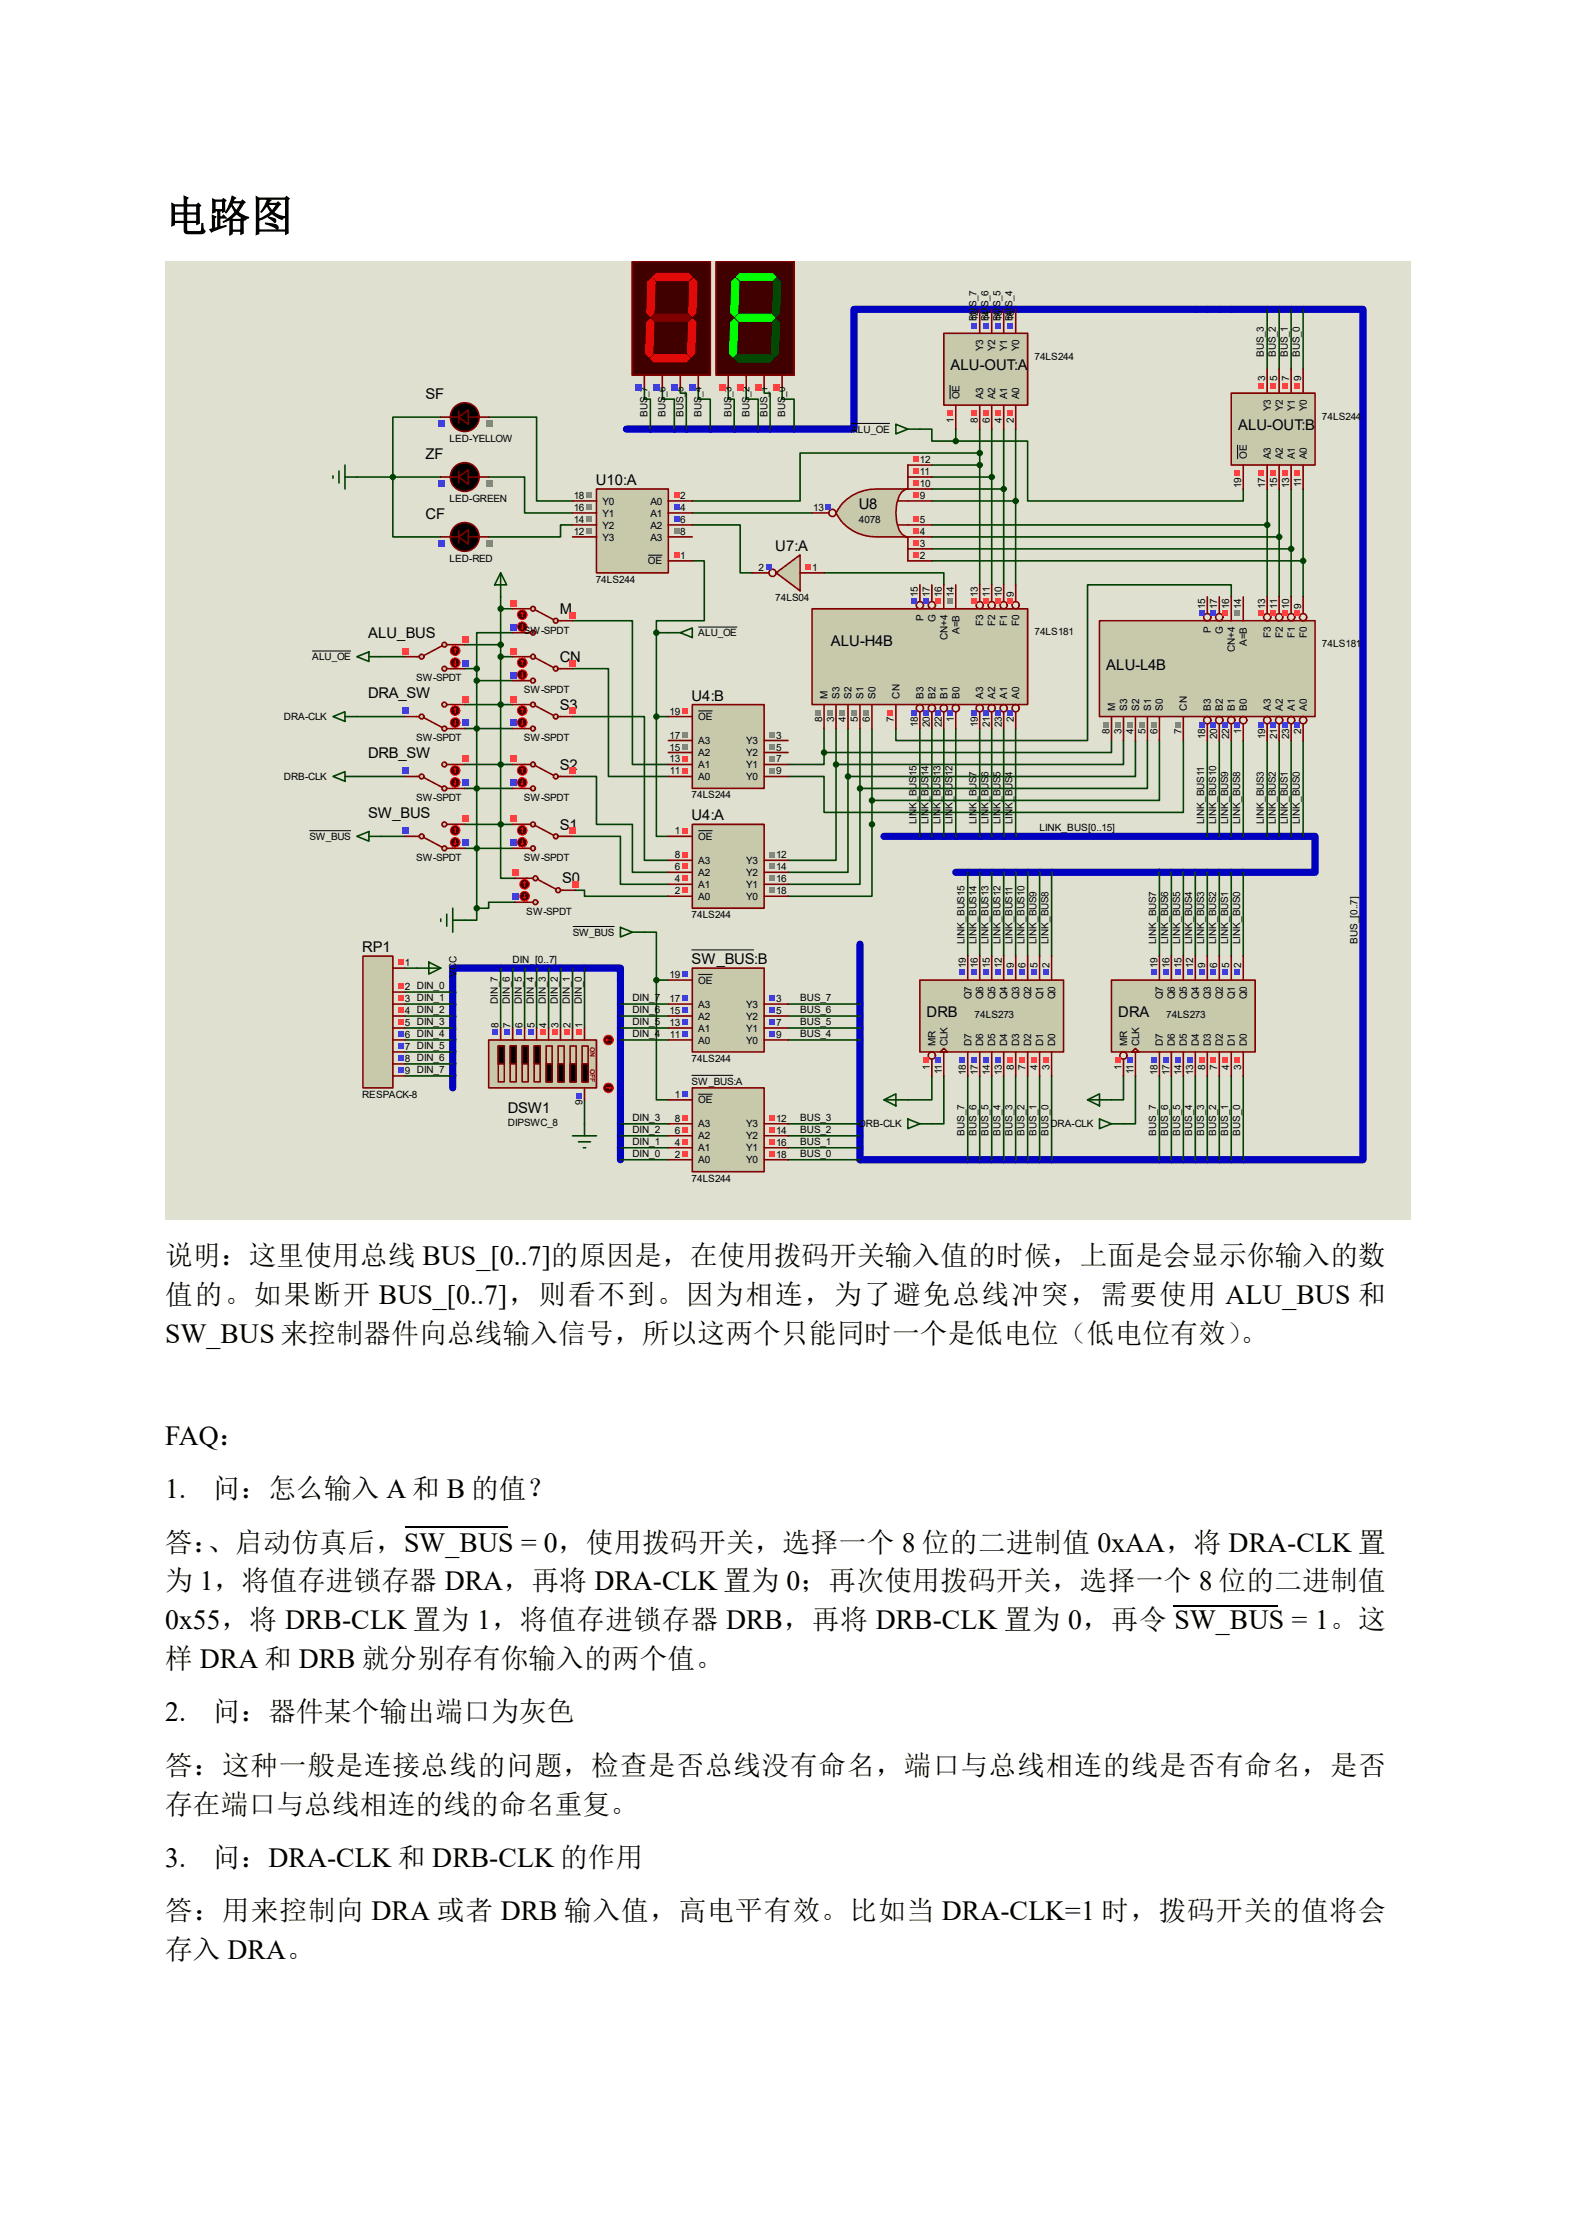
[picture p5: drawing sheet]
<svg xmlns="http://www.w3.org/2000/svg" width="210mm" height="297mm" viewBox="0 0 210 297" stroke-linecap="round" stroke-linejoin="round" font-family="sans-serif">
<defs><g id="words">
<text font-size="5.6" x="22" y="30.7">电路图</text>
<g font-size="3.7">
<text x="22" y="168.4">说明：这里使用总线 BUS_[0..7]的原因是，在使用拨码开关输入值的时候，上面是会显示你输入的数</text>
<text x="22" y="173.6">值的。如果断开 BUS_[0..7]，则看不到。因为相连，为了避免总线冲突，需要使用 ALU_BUS 和</text>
<text x="22" y="178.7">SW_BUS 来控制器件向总线输入信号，所以这两个只能同时一个是低电位（低电位有效）</text>
<text x="165.1" y="178.7">。</text>
<text x="22" y="192.4">FAQ：</text>
<text x="22" y="199.4">1.</text>
<text x="28.4" y="199.4">问：怎么输入 A 和 B 的值？</text>
<text x="22" y="206.6">答：</text>
<text x="27.6" y="206.6">、启动仿真后，SW_BUS = 0，使用拨码开关，选择一个 8 位的二进制值 0xAA，将 DRA-CLK 置</text>
<text x="22" y="211.7">为 1，将值存进锁存器 DRA，再将 DRA-CLK 置为 0；再次使用拨码开关，选择一个 8 位的二进制值</text>
<text x="22" y="216.9">0x55，将 DRB-CLK 置为 1，将值存进锁存器 DRB，再将 DRB-CLK 置为 0，再令 SW_BUS = 1。这</text>
<text x="22" y="222.1">样 DRA 和 DRB 就分别存有你输入的两个值。</text>
<text x="22" y="229.2">2.</text>
<text x="28.4" y="229.2">问：器件某个输出端口为灰色</text>
<text x="22" y="236.3">答：这种一般是连接总线的问题，检查是否总线没有命名，端口与总线相连的线是否有命名，是否</text>
<text x="22" y="241.4">存在端口与总线相连的线的命名重复。</text>
<text x="22" y="248.6">3.</text>
<text x="28.4" y="248.6">问：DRA-CLK 和 DRB-CLK 的作用</text>
<text x="22" y="255.6">答：用来控制向 DRA 或者 DRB 输入值，高电平有效。比如当 DRA-CLK=1 时，拨码开关的值将会</text>
<text x="22" y="260.8">存入 DRA。</text>
</g>
<g font-size="2">
<text x="56.7" y="53.1">SF</text>
<text x="126.6" y="49.3">ALU-OUT:A</text>
<text x="164.9" y="57.3">ALU-OUT:B</text>
<text x="56.7" y="61.1">ZF</text>
<text x="79.3" y="64.6">U10:A</text>
<text x="56.7" y="69">CF</text>
<text x="114.4" y="67.8">U8</text>
<text x="103.2" y="73.3">U7:A</text>
<text x="74.5" y="81.8">M</text>
<text x="49" y="85">ALU_BUS</text>
<text x="74.5" y="88.2">CN</text>
<text x="110.6" y="86">ALU-H4B</text>
<text x="147.3" y="89.2">ALU-L4B</text>
<text x="49" y="92.9">DRA_SW</text>
<text x="74.5" y="94.5">S3</text>
<text x="92.1" y="93.3">U4:B</text>
<text x="49" y="100.9">DRB_SW</text>
<text x="74.5" y="102.5">S2</text>
<text x="49" y="108.8">SW_BUS</text>
<text x="74.5" y="110.4">S1</text>
<text x="92.1" y="109.2">U4:A</text>
<text x="74.9" y="117.6">S0</text>
<text x="48.2" y="126.7">RP1</text>
<text x="92.1" y="128.3">SW_BUS:B</text>
<text x="123.4" y="135.4">DRB</text>
<text x="148.9" y="135.4">DRA</text>
<text x="67.6" y="148.1">DSW1</text>
</g>
<g font-size="1.3">
<text x="130" y="40.9" transform="rotate(-90 130 40.9)">S_7</text>
<text x="130" y="42.8" transform="rotate(-90 130 42.8)">BU</text>
<text x="130.2" y="42.8" transform="rotate(-90 130.2 42.8)">12</text>
<text x="130.9" y="46.8" transform="rotate(-90 130.9 46.8)">Y3</text>
<text x="131.6" y="42.8" transform="rotate(-90 131.6 42.8)">BUS_6</text>
<text x="131.8" y="42.8" transform="rotate(-90 131.8 42.8)">14</text>
<text x="132.5" y="46.8" transform="rotate(-90 132.5 46.8)">Y2</text>
<text x="133.2" y="42.8" transform="rotate(-90 133.2 42.8)">BUS_5</text>
<text x="133.4" y="42.8" transform="rotate(-90 133.4 42.8)">16</text>
<text x="134.1" y="46.8" transform="rotate(-90 134.1 46.8)">Y1</text>
<text x="134.8" y="42.8" transform="rotate(-90 134.8 42.8)">BUS_4</text>
<text x="135" y="42.8" transform="rotate(-90 135 42.8)">18</text>
<text x="135.7" y="46.8" transform="rotate(-90 135.7 46.8)">Y0</text>
<text x="137.8" y="47.9">74LS244</text>
<text x="168.3" y="47.6" transform="rotate(-90 168.3 47.6)">BUS_3</text>
<text x="169.9" y="47.6" transform="rotate(-90 169.9 47.6)">BUS_2</text>
<text x="171.5" y="47.6" transform="rotate(-90 171.5 47.6)">BUS_1</text>
<text x="173.1" y="47.6" transform="rotate(-90 173.1 47.6)">BUS_0</text>
<text x="127.8" y="53.1" transform="rotate(-90 127.8 53.1)">OE</text>
<text x="130.9" y="53.1" transform="rotate(-90 130.9 53.1)">A3</text>
<text x="132.5" y="53.1" transform="rotate(-90 132.5 53.1)">A2</text>
<text x="134.1" y="53.1" transform="rotate(-90 134.1 53.1)">A1</text>
<text x="135.7" y="53.1" transform="rotate(-90 135.7 53.1)">A0</text>
<text x="168.5" y="50.7" transform="rotate(-90 168.5 50.7)">3</text>
<text x="170.1" y="50.7" transform="rotate(-90 170.1 50.7)">5</text>
<text x="171.7" y="50.7" transform="rotate(-90 171.7 50.7)">7</text>
<text x="173.3" y="50.7" transform="rotate(-90 173.3 50.7)">9</text>
<text x="59.9" y="58.8">LED-YELLOW</text>
<text x="86.2" y="55.5" transform="rotate(-90 86.2 55.5)">BUS_7</text>
<text x="88.6" y="55.5" transform="rotate(-90 88.6 55.5)">BUS_6</text>
<text x="91" y="55.5" transform="rotate(-90 91 55.5)">BUS_5</text>
<text x="93.4" y="55.5" transform="rotate(-90 93.4 55.5)">BUS_4</text>
<text x="97.4" y="55.5" transform="rotate(-90 97.4 55.5)">BUS_3</text>
<text x="99.8" y="55.5" transform="rotate(-90 99.8 55.5)">BUS_2</text>
<text x="102.2" y="55.5" transform="rotate(-90 102.2 55.5)">BUS_1</text>
<text x="104.6" y="55.5" transform="rotate(-90 104.6 55.5)">BUS_0</text>
<text x="113.4" y="57.6">ALU_OE</text>
<text x="127" y="56.3" transform="rotate(-90 127 56.3)">1</text>
<text x="130.2" y="56.3" transform="rotate(-90 130.2 56.3)">8</text>
<text x="131.8" y="56.3" transform="rotate(-90 131.8 56.3)">6</text>
<text x="133.4" y="56.3" transform="rotate(-90 133.4 56.3)">4</text>
<text x="135" y="56.3" transform="rotate(-90 135 56.3)">2</text>
<text x="169.2" y="54.7" transform="rotate(-90 169.2 54.7)">Y3</text>
<text x="170.8" y="54.7" transform="rotate(-90 170.8 54.7)">Y2</text>
<text x="172.4" y="54.7" transform="rotate(-90 172.4 54.7)">Y1</text>
<text x="174" y="54.7" transform="rotate(-90 174 54.7)">Y0</text>
<text x="176" y="55.8">74LS244</text>
<text x="122.5" y="64.8">10</text>
<text x="122.5" y="63.2">11</text>
<text x="122.5" y="61.6">12</text>
<text x="165.3" y="64.9" transform="rotate(-90 165.3 64.9)">19</text>
<text x="166" y="61.1" transform="rotate(-90 166 61.1)">OE</text>
<text x="168.5" y="64.9" transform="rotate(-90 168.5 64.9)">17</text>
<text x="169.2" y="61.1" transform="rotate(-90 169.2 61.1)">A3</text>
<text x="170.1" y="64.9" transform="rotate(-90 170.1 64.9)">15</text>
<text x="170.8" y="61.1" transform="rotate(-90 170.8 61.1)">A2</text>
<text x="171.7" y="64.9" transform="rotate(-90 171.7 64.9)">13</text>
<text x="172.4" y="61.1" transform="rotate(-90 172.4 61.1)">A1</text>
<text x="173.3" y="64.9" transform="rotate(-90 173.3 64.9)">11</text>
<text x="174" y="61.1" transform="rotate(-90 174 61.1)">A0</text>
<text x="59.9" y="66.8">LED-GREEN</text>
<text x="76.4" y="66.4">18</text>
<text x="76.4" y="68">16</text>
<text x="76.4" y="69.6">14</text>
<text x="76.4" y="71.2">12</text>
<text x="80.2" y="67.2">Y0</text>
<text x="80.2" y="68.8">Y1</text>
<text x="80.2" y="70.4">Y2</text>
<text x="80.2" y="72">Y3</text>
<text x="86.6" y="67.2">A0</text>
<text x="86.6" y="68.8">A1</text>
<text x="86.6" y="70.4">A2</text>
<text x="86.6" y="72">A3</text>
<text x="90.6" y="66.4">2</text>
<text x="90.6" y="68">4</text>
<text x="90.6" y="69.6">6</text>
<text x="90.6" y="71.2">8</text>
<text x="108.3" y="68">13</text>
<text x="114.4" y="69.7">4078</text>
<text x="122.5" y="71.2">4</text>
<text x="122.5" y="69.6">5</text>
<text x="122.5" y="66.4">9</text>
<text x="59.9" y="74.8">LED-RED</text>
<text x="79.3" y="77.6">74LS244</text>
<text x="86.3" y="75.1">OE</text>
<text x="90.6" y="74.4">1</text>
<text x="101" y="76">2</text>
<text x="108.1" y="76">1</text>
<text x="122.5" y="74.4">2</text>
<text x="122.5" y="72.8">3</text>
<text x="103.2" y="80">74LS04</text>
<text x="122.2" y="79.4" transform="rotate(-90 122.2 79.4)">15</text>
<text x="123" y="82.7" transform="rotate(-90 123 82.7)">P</text>
<text x="123.8" y="79.4" transform="rotate(-90 123.8 79.4)">17</text>
<text x="124.6" y="82.9" transform="rotate(-90 124.6 82.9)">G</text>
<text x="125.4" y="79.4" transform="rotate(-90 125.4 79.4)">16</text>
<text x="127" y="79.4" transform="rotate(-90 127 79.4)">14</text>
<text x="130.2" y="79.4" transform="rotate(-90 130.2 79.4)">13</text>
<text x="130.9" y="83.4" transform="rotate(-90 130.9 83.4)">F3</text>
<text x="131.8" y="79.4" transform="rotate(-90 131.8 79.4)">11</text>
<text x="132.5" y="83.4" transform="rotate(-90 132.5 83.4)">F2</text>
<text x="133.4" y="79.4" transform="rotate(-90 133.4 79.4)">10</text>
<text x="134.1" y="83.4" transform="rotate(-90 134.1 83.4)">F1</text>
<text x="135" y="79.4" transform="rotate(-90 135 79.4)">9</text>
<text x="135.7" y="83.4" transform="rotate(-90 135.7 83.4)">F0</text>
<text x="160.5" y="81" transform="rotate(-90 160.5 81)">15</text>
<text x="162.1" y="81" transform="rotate(-90 162.1 81)">17</text>
<text x="163.7" y="81" transform="rotate(-90 163.7 81)">16</text>
<text x="165.3" y="81" transform="rotate(-90 165.3 81)">14</text>
<text x="168.5" y="81" transform="rotate(-90 168.5 81)">13</text>
<text x="170.1" y="81" transform="rotate(-90 170.1 81)">11</text>
<text x="171.7" y="81" transform="rotate(-90 171.7 81)">10</text>
<text x="173.3" y="81" transform="rotate(-90 173.3 81)">9</text>
<text x="41.6" y="87.9">ALU_OE</text>
<text x="69.8" y="84.3">SW-SPDT</text>
<text x="93" y="84.7">ALU_OE</text>
<text x="126.2" y="85.2" transform="rotate(-90 126.2 85.2)">CN+4</text>
<text x="127.8" y="84.3" transform="rotate(-90 127.8 84.3)">A=B</text>
<text x="137.8" y="84.6">74LS181</text>
<text x="161.3" y="84.3" transform="rotate(-90 161.3 84.3)">P</text>
<text x="162.8" y="84.4" transform="rotate(-90 162.8 84.4)">G</text>
<text x="164.4" y="86.8" transform="rotate(-90 164.4 86.8)">CN+4</text>
<text x="166" y="85.9" transform="rotate(-90 166 85.9)">A=B</text>
<text x="169.2" y="85" transform="rotate(-90 169.2 85)">F3</text>
<text x="170.8" y="85" transform="rotate(-90 170.8 85)">F2</text>
<text x="172.4" y="85" transform="rotate(-90 172.4 85)">F1</text>
<text x="174" y="85" transform="rotate(-90 174 85)">F0</text>
<text x="176" y="86.1">74LS181</text>
<text x="37.8" y="95.9">DRA-CLK</text>
<text x="55.4" y="90.7">SW-SPDT</text>
<text x="69.8" y="92.3">SW-SPDT</text>
<text x="89.2" y="95.1">19</text>
<text x="93" y="95.9">OE</text>
<text x="110.2" y="93" transform="rotate(-90 110.2 93)">M</text>
<text x="111.8" y="93" transform="rotate(-90 111.8 93)">S3</text>
<text x="113.4" y="93" transform="rotate(-90 113.4 93)">S2</text>
<text x="115" y="93" transform="rotate(-90 115 93)">S1</text>
<text x="116.6" y="93" transform="rotate(-90 116.6 93)">S0</text>
<text x="119.8" y="93" transform="rotate(-90 119.8 93)">CN</text>
<text x="123" y="93" transform="rotate(-90 123 93)">B3</text>
<text x="124.6" y="93" transform="rotate(-90 124.6 93)">B2</text>
<text x="126.2" y="93" transform="rotate(-90 126.2 93)">B1</text>
<text x="127.8" y="93" transform="rotate(-90 127.8 93)">B0</text>
<text x="130.9" y="93" transform="rotate(-90 130.9 93)">A3</text>
<text x="132.5" y="93" transform="rotate(-90 132.5 93)">A2</text>
<text x="134.1" y="93" transform="rotate(-90 134.1 93)">A1</text>
<text x="135.7" y="93" transform="rotate(-90 135.7 93)">A0</text>
<text x="148.5" y="94.6" transform="rotate(-90 148.5 94.6)">M</text>
<text x="150.1" y="94.6" transform="rotate(-90 150.1 94.6)">S3</text>
<text x="151.7" y="94.6" transform="rotate(-90 151.7 94.6)">S2</text>
<text x="153.3" y="94.6" transform="rotate(-90 153.3 94.6)">S1</text>
<text x="154.9" y="94.6" transform="rotate(-90 154.9 94.6)">S0</text>
<text x="158.1" y="94.6" transform="rotate(-90 158.1 94.6)">CN</text>
<text x="161.3" y="94.6" transform="rotate(-90 161.3 94.6)">B3</text>
<text x="162.8" y="94.6" transform="rotate(-90 162.8 94.6)">B2</text>
<text x="164.4" y="94.6" transform="rotate(-90 164.4 94.6)">B1</text>
<text x="166" y="94.6" transform="rotate(-90 166 94.6)">B0</text>
<text x="169.2" y="94.6" transform="rotate(-90 169.2 94.6)">A3</text>
<text x="170.8" y="94.6" transform="rotate(-90 170.8 94.6)">A2</text>
<text x="172.4" y="94.6" transform="rotate(-90 172.4 94.6)">A1</text>
<text x="174" y="94.6" transform="rotate(-90 174 94.6)">A0</text>
<text x="55.4" y="98.7">SW-SPDT</text>
<text x="69.8" y="98.7">SW-SPDT</text>
<text x="89.2" y="101.5">13</text>
<text x="89.2" y="99.9">15</text>
<text x="89.2" y="98.3">17</text>
<text x="93" y="100.7">A2</text>
<text x="93" y="99.1">A3</text>
<text x="99.4" y="100.7">Y2</text>
<text x="99.4" y="99.1">Y3</text>
<text x="103.4" y="101.5">7</text>
<text x="103.4" y="99.9">5</text>
<text x="103.4" y="98.3">3</text>
<text x="109.5" y="96.1" transform="rotate(-90 109.5 96.1)">8</text>
<text x="111.1" y="96.1" transform="rotate(-90 111.1 96.1)">3</text>
<text x="112.7" y="96.1" transform="rotate(-90 112.7 96.1)">4</text>
<text x="114.3" y="96.1" transform="rotate(-90 114.3 96.1)">5</text>
<text x="115.9" y="96.1" transform="rotate(-90 115.9 96.1)">6</text>
<text x="119" y="96.1" transform="rotate(-90 119 96.1)">7</text>
<text x="122.2" y="96.8" transform="rotate(-90 122.2 96.8)">18</text>
<text x="123.8" y="96.8" transform="rotate(-90 123.8 96.8)">20</text>
<text x="125.4" y="96.8" transform="rotate(-90 125.4 96.8)">22</text>
<text x="127" y="96.1" transform="rotate(-90 127 96.1)">1</text>
<text x="130.2" y="96.8" transform="rotate(-90 130.2 96.8)">19</text>
<text x="131.8" y="96.8" transform="rotate(-90 131.8 96.8)">21</text>
<text x="133.4" y="96.8" transform="rotate(-90 133.4 96.8)">23</text>
<text x="135" y="96.1" transform="rotate(-90 135 96.1)">2</text>
<text x="147.7" y="97.7" transform="rotate(-90 147.7 97.7)">8</text>
<text x="149.3" y="97.7" transform="rotate(-90 149.3 97.7)">3</text>
<text x="150.9" y="97.7" transform="rotate(-90 150.9 97.7)">4</text>
<text x="152.5" y="97.7" transform="rotate(-90 152.5 97.7)">5</text>
<text x="154.1" y="97.7" transform="rotate(-90 154.1 97.7)">6</text>
<text x="157.3" y="97.7" transform="rotate(-90 157.3 97.7)">7</text>
<text x="160.5" y="98.4" transform="rotate(-90 160.5 98.4)">18</text>
<text x="162.1" y="98.4" transform="rotate(-90 162.1 98.4)">20</text>
<text x="163.7" y="98.4" transform="rotate(-90 163.7 98.4)">22</text>
<text x="165.3" y="97.7" transform="rotate(-90 165.3 97.7)">1</text>
<text x="168.5" y="98.4" transform="rotate(-90 168.5 98.4)">19</text>
<text x="170.1" y="98.4" transform="rotate(-90 170.1 98.4)">21</text>
<text x="171.7" y="98.4" transform="rotate(-90 171.7 98.4)">23</text>
<text x="173.3" y="97.7" transform="rotate(-90 173.3 97.7)">2</text>
<text x="37.8" y="103.8">DRB-CLK</text>
<text x="55.4" y="106.6">SW-SPDT</text>
<text x="69.8" y="106.6">SW-SPDT</text>
<text x="89.2" y="103.1">11</text>
<text x="92.1" y="106.3">74LS244</text>
<text x="93" y="103.8">A0</text>
<text x="93" y="102.3">A1</text>
<text x="99.4" y="103.8">Y0</text>
<text x="99.4" y="102.3">Y1</text>
<text x="103.4" y="103.1">9</text>
<text x="122.1" y="103.4" transform="rotate(-90 122.1 103.4)">15</text>
<text x="123.7" y="103.4" transform="rotate(-90 123.7 103.4)">14</text>
<text x="125.3" y="103.4" transform="rotate(-90 125.3 103.4)">13</text>
<text x="126.9" y="103.4" transform="rotate(-90 126.9 103.4)">12</text>
<text x="41.2" y="111.8">SW_BUS</text>
<text x="89.9" y="111.1">1</text>
<text x="93" y="111.8">OE</text>
<text x="122.1" y="109.7" transform="rotate(-90 122.1 109.7)">LINK_BUS</text>
<text x="123.7" y="109.7" transform="rotate(-90 123.7 109.7)">LINK_BUS</text>
<text x="125.3" y="109.7" transform="rotate(-90 125.3 109.7)">LINK_BUS</text>
<text x="126.9" y="109.7" transform="rotate(-90 126.9 109.7)">LINK_BUS</text>
<text x="130" y="109.7" transform="rotate(-90 130 109.7)">LINK_BUS7</text>
<text x="131.6" y="109.7" transform="rotate(-90 131.6 109.7)">LINK_BUS6</text>
<text x="133.2" y="109.7" transform="rotate(-90 133.2 109.7)">LINK_BUS5</text>
<text x="134.8" y="109.7" transform="rotate(-90 134.8 109.7)">LINK_BUS4</text>
<text x="138.4" y="110.6">LINK_BUS[0..15]</text>
<text x="160.3" y="109.7" transform="rotate(-90 160.3 109.7)">LINK_BUS11</text>
<text x="161.9" y="109.7" transform="rotate(-90 161.9 109.7)">LINK_BUS10</text>
<text x="163.5" y="109.7" transform="rotate(-90 163.5 109.7)">LINK_BUS9</text>
<text x="165.1" y="109.7" transform="rotate(-90 165.1 109.7)">LINK_BUS8</text>
<text x="168.3" y="109.7" transform="rotate(-90 168.3 109.7)">LINK_BUS3</text>
<text x="169.9" y="109.7" transform="rotate(-90 169.9 109.7)">LINK_BUS2</text>
<text x="171.5" y="109.7" transform="rotate(-90 171.5 109.7)">LINK_BUS1</text>
<text x="173.1" y="109.7" transform="rotate(-90 173.1 109.7)">LINK_BUS0</text>
<text x="55.4" y="114.6">SW-SPDT</text>
<text x="69.8" y="114.6">SW-SPDT</text>
<text x="89.9" y="119">2</text>
<text x="89.9" y="117.5">4</text>
<text x="89.9" y="115.9">6</text>
<text x="89.9" y="114.3">8</text>
<text x="93" y="119.8">A0</text>
<text x="93" y="118.2">A1</text>
<text x="93" y="116.6">A2</text>
<text x="93" y="115">A3</text>
<text x="99.4" y="119.8">Y0</text>
<text x="99.4" y="118.2">Y1</text>
<text x="99.4" y="116.6">Y2</text>
<text x="99.4" y="115">Y3</text>
<text x="103.4" y="119">18</text>
<text x="103.4" y="117.5">16</text>
<text x="103.4" y="115.9">14</text>
<text x="103.4" y="114.3">12</text>
<text x="70.1" y="121.8">SW-SPDT</text>
<text x="76.3" y="124.6">SW_BUS</text>
<text x="92.1" y="122.2">74LS244</text>
<text x="128.5" y="125.7" transform="rotate(-90 128.5 125.7)">LINK_BUS15</text>
<text x="130" y="125.7" transform="rotate(-90 130 125.7)">LINK_BUS14</text>
<text x="131.6" y="125.7" transform="rotate(-90 131.6 125.7)">LINK_BUS13</text>
<text x="133.2" y="125.7" transform="rotate(-90 133.2 125.7)">LINK_BUS12</text>
<text x="134.8" y="125.7" transform="rotate(-90 134.8 125.7)">LINK_BUS11</text>
<text x="136.4" y="125.7" transform="rotate(-90 136.4 125.7)">LINK_BUS10</text>
<text x="138" y="125.7" transform="rotate(-90 138 125.7)">LINK_BUS9</text>
<text x="139.6" y="125.7" transform="rotate(-90 139.6 125.7)">LINK_BUS8</text>
<text x="154" y="125.7" transform="rotate(-90 154 125.7)">LINK_BUS7</text>
<text x="155.6" y="125.7" transform="rotate(-90 155.6 125.7)">LINK_BUS6</text>
<text x="157.2" y="125.7" transform="rotate(-90 157.2 125.7)">LINK_BUS5</text>
<text x="158.8" y="125.7" transform="rotate(-90 158.8 125.7)">LINK_BUS4</text>
<text x="160.3" y="125.7" transform="rotate(-90 160.3 125.7)">LINK_BUS3</text>
<text x="161.9" y="125.7" transform="rotate(-90 161.9 125.7)">LINK_BUS2</text>
<text x="163.5" y="125.7" transform="rotate(-90 163.5 125.7)">LINK_BUS1</text>
<text x="165.1" y="125.7" transform="rotate(-90 165.1 125.7)">LINK_BUS0</text>
<text x="180.8" y="125.7" transform="rotate(-90 180.8 125.7)">BUS_[0..7]</text>
<text x="53.9" y="131.8">2 DIN_0</text>
<text x="53.9" y="128.6">1</text>
<text x="60.8" y="130" transform="rotate(-90 60.8 130)">VCC</text>
<text x="68.3" y="128.1">DIN_[0..7]</text>
<text x="89.2" y="130.2">19</text>
<text x="93" y="131">OE</text>
<text x="128.6" y="128.9" transform="rotate(-90 128.6 128.9)">19</text>
<text x="130.2" y="128.9" transform="rotate(-90 130.2 128.9)">16</text>
<text x="131.8" y="128.9" transform="rotate(-90 131.8 128.9)">15</text>
<text x="133.4" y="128.9" transform="rotate(-90 133.4 128.9)">12</text>
<text x="135" y="128.9" transform="rotate(-90 135 128.9)">9</text>
<text x="136.6" y="128.9" transform="rotate(-90 136.6 128.9)">6</text>
<text x="138.2" y="128.9" transform="rotate(-90 138.2 128.9)">5</text>
<text x="139.8" y="128.9" transform="rotate(-90 139.8 128.9)">2</text>
<text x="154.1" y="128.9" transform="rotate(-90 154.1 128.9)">19</text>
<text x="155.7" y="128.9" transform="rotate(-90 155.7 128.9)">16</text>
<text x="157.3" y="128.9" transform="rotate(-90 157.3 128.9)">15</text>
<text x="158.9" y="128.9" transform="rotate(-90 158.9 128.9)">12</text>
<text x="160.5" y="128.9" transform="rotate(-90 160.5 128.9)">9</text>
<text x="162.1" y="128.9" transform="rotate(-90 162.1 128.9)">6</text>
<text x="163.7" y="128.9" transform="rotate(-90 163.7 128.9)">5</text>
<text x="165.3" y="128.9" transform="rotate(-90 165.3 128.9)">2</text>
<text x="53.9" y="133.4">3 DIN_1</text>
<text x="53.9" y="135">4 DIN_2</text>
<text x="53.9" y="136.6">5 DIN_3</text>
<text x="66.3" y="133.7" transform="rotate(-90 66.3 133.7)">DIN_7</text>
<text x="66.4" y="136.9" transform="rotate(-90 66.4 136.9)">8</text>
<text x="67.9" y="133.7" transform="rotate(-90 67.9 133.7)">DIN_6</text>
<text x="68" y="136.9" transform="rotate(-90 68 136.9)">7</text>
<text x="69.5" y="133.7" transform="rotate(-90 69.5 133.7)">DIN_5</text>
<text x="69.6" y="136.9" transform="rotate(-90 69.6 136.9)">6</text>
<text x="71.1" y="133.7" transform="rotate(-90 71.1 133.7)">DIN_4</text>
<text x="71.2" y="136.9" transform="rotate(-90 71.2 136.9)">5</text>
<text x="72.7" y="133.7" transform="rotate(-90 72.7 133.7)">DIN_3</text>
<text x="72.8" y="136.9" transform="rotate(-90 72.8 136.9)">4</text>
<text x="74.3" y="133.7" transform="rotate(-90 74.3 133.7)">DIN_2</text>
<text x="74.4" y="136.9" transform="rotate(-90 74.4 136.9)">3</text>
<text x="75.9" y="133.7" transform="rotate(-90 75.9 133.7)">DIN_1</text>
<text x="76" y="136.9" transform="rotate(-90 76 136.9)">2</text>
<text x="77.5" y="133.7" transform="rotate(-90 77.5 133.7)">DIN_0</text>
<text x="77.6" y="136.9" transform="rotate(-90 77.6 136.9)">1</text>
<text x="84.2" y="133.2">DIN_7</text>
<text x="84.2" y="134.8">DIN_6</text>
<text x="84.2" y="136.4">DIN_5</text>
<text x="89.2" y="136.6">13</text>
<text x="89.2" y="135">15</text>
<text x="89.2" y="133.4">17</text>
<text x="93" y="137.3">A1</text>
<text x="93" y="135.7">A2</text>
<text x="93" y="134.1">A3</text>
<text x="99.4" y="137.3">Y1</text>
<text x="99.4" y="135.7">Y2</text>
<text x="99.4" y="134.1">Y3</text>
<text x="103.4" y="136.6">7</text>
<text x="103.4" y="135">5</text>
<text x="103.4" y="133.4">3</text>
<text x="106.5" y="133.2">BUS_7</text>
<text x="106.5" y="134.8">BUS_6</text>
<text x="106.5" y="136.4">BUS_5</text>
<text x="129.4" y="133" transform="rotate(-90 129.4 133)">Q7</text>
<text x="129.8" y="135.5">74LS273</text>
<text x="130.9" y="133" transform="rotate(-90 130.9 133)">Q6</text>
<text x="132.5" y="133" transform="rotate(-90 132.5 133)">Q5</text>
<text x="134.1" y="133" transform="rotate(-90 134.1 133)">Q4</text>
<text x="135.7" y="133" transform="rotate(-90 135.7 133)">Q3</text>
<text x="137.3" y="133" transform="rotate(-90 137.3 133)">Q2</text>
<text x="138.9" y="133" transform="rotate(-90 138.9 133)">Q1</text>
<text x="140.5" y="133" transform="rotate(-90 140.5 133)">Q0</text>
<text x="154.9" y="133" transform="rotate(-90 154.9 133)">Q7</text>
<text x="155.3" y="135.5">74LS273</text>
<text x="156.5" y="133" transform="rotate(-90 156.5 133)">Q6</text>
<text x="158.1" y="133" transform="rotate(-90 158.1 133)">Q5</text>
<text x="159.7" y="133" transform="rotate(-90 159.7 133)">Q4</text>
<text x="161.3" y="133" transform="rotate(-90 161.3 133)">Q3</text>
<text x="162.8" y="133" transform="rotate(-90 162.8 133)">Q2</text>
<text x="164.4" y="133" transform="rotate(-90 164.4 133)">Q1</text>
<text x="166" y="133" transform="rotate(-90 166 133)">Q0</text>
<text x="53.9" y="138.2">6 DIN_4</text>
<text x="53.9" y="139.8">7 DIN_5</text>
<text x="53.9" y="141.4">8 DIN_6</text>
<text x="53.9" y="143">9 DIN_7</text>
<text x="84.2" y="138">DIN_4</text>
<text x="89.2" y="138.2">11</text>
<text x="92.1" y="141.4">74LS244</text>
<text x="93" y="138.9">A0</text>
<text x="99.4" y="138.9">Y0</text>
<text x="103.4" y="138.2">9</text>
<text x="106.5" y="138">BUS_4</text>
<text x="123.8" y="142.4" transform="rotate(-90 123.8 142.4)">1</text>
<text x="124.6" y="139.2" transform="rotate(-90 124.6 139.2)">MR</text>
<text x="125.4" y="143" transform="rotate(-90 125.4 143)">11</text>
<text x="126.2" y="139.2" transform="rotate(-90 126.2 139.2)">CLK</text>
<text x="128.6" y="143.1" transform="rotate(-90 128.6 143.1)">18</text>
<text x="129.4" y="139.2" transform="rotate(-90 129.4 139.2)">D7</text>
<text x="130.2" y="143.1" transform="rotate(-90 130.2 143.1)">17</text>
<text x="130.9" y="139.2" transform="rotate(-90 130.9 139.2)">D6</text>
<text x="131.8" y="143.1" transform="rotate(-90 131.8 143.1)">14</text>
<text x="132.5" y="139.2" transform="rotate(-90 132.5 139.2)">D5</text>
<text x="133.4" y="143.1" transform="rotate(-90 133.4 143.1)">13</text>
<text x="134.1" y="139.2" transform="rotate(-90 134.1 139.2)">D4</text>
<text x="135" y="142.4" transform="rotate(-90 135 142.4)">8</text>
<text x="135.7" y="139.2" transform="rotate(-90 135.7 139.2)">D3</text>
<text x="136.6" y="142.4" transform="rotate(-90 136.6 142.4)">7</text>
<text x="137.3" y="139.2" transform="rotate(-90 137.3 139.2)">D2</text>
<text x="138.2" y="142.4" transform="rotate(-90 138.2 142.4)">4</text>
<text x="138.9" y="139.2" transform="rotate(-90 138.9 139.2)">D1</text>
<text x="139.8" y="142.4" transform="rotate(-90 139.8 142.4)">3</text>
<text x="140.5" y="139.2" transform="rotate(-90 140.5 139.2)">D0</text>
<text x="149.3" y="142.4" transform="rotate(-90 149.3 142.4)">1</text>
<text x="150.1" y="139.2" transform="rotate(-90 150.1 139.2)">MR</text>
<text x="150.9" y="143" transform="rotate(-90 150.9 143)">11</text>
<text x="151.7" y="139.2" transform="rotate(-90 151.7 139.2)">CLK</text>
<text x="154.1" y="143.1" transform="rotate(-90 154.1 143.1)">18</text>
<text x="154.9" y="139.2" transform="rotate(-90 154.9 139.2)">D7</text>
<text x="155.7" y="143.1" transform="rotate(-90 155.7 143.1)">17</text>
<text x="156.5" y="139.2" transform="rotate(-90 156.5 139.2)">D6</text>
<text x="157.3" y="143.1" transform="rotate(-90 157.3 143.1)">14</text>
<text x="158.1" y="139.2" transform="rotate(-90 158.1 139.2)">D5</text>
<text x="158.9" y="143.1" transform="rotate(-90 158.9 143.1)">13</text>
<text x="159.7" y="139.2" transform="rotate(-90 159.7 139.2)">D4</text>
<text x="160.5" y="142.4" transform="rotate(-90 160.5 142.4)">8</text>
<text x="161.3" y="139.2" transform="rotate(-90 161.3 139.2)">D3</text>
<text x="162.1" y="142.4" transform="rotate(-90 162.1 142.4)">7</text>
<text x="162.8" y="139.2" transform="rotate(-90 162.8 139.2)">D2</text>
<text x="163.7" y="142.4" transform="rotate(-90 163.7 142.4)">4</text>
<text x="164.4" y="139.2" transform="rotate(-90 164.4 139.2)">D1</text>
<text x="165.3" y="142.4" transform="rotate(-90 165.3 142.4)">3</text>
<text x="166" y="139.2" transform="rotate(-90 166 139.2)">D0</text>
<text x="48.2" y="146.2">RESPACK-8</text>
<text x="67.6" y="149.9">DIPSWC_8</text>
<text x="77.6" y="147.2" transform="rotate(-90 77.6 147.2)">9</text>
<text x="84.2" y="149.2">DIN_3</text>
<text x="89.9" y="149.3">8</text>
<text x="89.9" y="146.2">1</text>
<text x="92.1" y="144.4">SW_BUS:A</text>
<text x="93" y="146.9">OE</text>
<text x="103.4" y="149.3">12</text>
<text x="106.5" y="149.2">BUS_3</text>
<text x="84.2" y="154">DIN_0</text>
<text x="84.2" y="150.8">DIN_2</text>
<text x="84.2" y="152.4">DIN_1</text>
<text x="89.9" y="154.1">2</text>
<text x="89.9" y="152.5">4</text>
<text x="89.9" y="150.9">6</text>
<text x="93" y="154.9">A0</text>
<text x="93" y="153.3">A1</text>
<text x="93" y="151.7">A2</text>
<text x="93" y="150.1">A3</text>
<text x="99.4" y="154.9">Y0</text>
<text x="99.4" y="153.3">Y1</text>
<text x="99.4" y="151.7">Y2</text>
<text x="99.4" y="150.1">Y3</text>
<text x="103.4" y="154.1">18</text>
<text x="103.4" y="152.5">16</text>
<text x="103.4" y="150.9">14</text>
<text x="106.5" y="150.8">BUS_2</text>
<text x="106.5" y="152.4">BUS_1</text>
<text x="106.5" y="154">BUS_0</text>
<text x="114.4" y="150.1">DRB-CLK</text>
<text x="128.5" y="151.2" transform="rotate(-90 128.5 151.2)">BUS_7</text>
<text x="130" y="151.2" transform="rotate(-90 130 151.2)">BUS_6</text>
<text x="131.6" y="151.2" transform="rotate(-90 131.6 151.2)">BUS_5</text>
<text x="133.2" y="151.2" transform="rotate(-90 133.2 151.2)">BUS_4</text>
<text x="134.8" y="151.2" transform="rotate(-90 134.8 151.2)">BUS_3</text>
<text x="136.4" y="151.2" transform="rotate(-90 136.4 151.2)">BUS_2</text>
<text x="138" y="151.2" transform="rotate(-90 138 151.2)">BUS_1</text>
<text x="139.6" y="151.2" transform="rotate(-90 139.6 151.2)">BUS_0</text>
<text x="139.9" y="150.1">DRA-CLK</text>
<text x="154" y="151.2" transform="rotate(-90 154 151.2)">BUS_7</text>
<text x="155.6" y="151.2" transform="rotate(-90 155.6 151.2)">BUS_6</text>
<text x="157.2" y="151.2" transform="rotate(-90 157.2 151.2)">BUS_5</text>
<text x="158.8" y="151.2" transform="rotate(-90 158.8 151.2)">BUS_4</text>
<text x="160.3" y="151.2" transform="rotate(-90 160.3 151.2)">BUS_3</text>
<text x="161.9" y="151.2" transform="rotate(-90 161.9 151.2)">BUS_2</text>
<text x="163.5" y="151.2" transform="rotate(-90 163.5 151.2)">BUS_1</text>
<text x="165.1" y="151.2" transform="rotate(-90 165.1 151.2)">BUS_0</text>
<text x="92.1" y="157.3">74LS244</text>
</g>
<g font-size=".9" fill="#800000">
<text x="78.6" y="139.4" transform="rotate(90 78.6 139.4)">ON</text>
<text x="78.6" y="142.3" transform="rotate(90 78.6 142.3)">OFF</text>
</g>
</g></defs>
<path d="M22 34.8h165.9v127.6h-165.9z" fill-rule="evenodd" fill="#e0e0d0"/>
<path d="M83.4 57.1h30.3v-15.9h67.8v113.2h-67v-28.7M117.7 111.3h57.4v4.8h-47.8M60.3 144.8v-15.9h22.3v25.5" fill="none" stroke="#0000c0" stroke-width=".96"/>
<g fill="none" stroke="#004000" stroke-width=".21">
<path d="M58.7 55.5h-6.4v16h6.4M65.1 55.5h6.4v11.2h4.7M85.8 51.5v1.6h.8v4M88.2 51.5v1.6h1.6v4M90.6 51.5v.8h.8v4.8M93 51.5v1.6h1.6v4M97 51.5v1.6h.8v4M99.4 51.5v1.6h1.6v4M101.8 51.5v.8h.8v4.8M104.2 51.5v1.6h1.5v4M122.5 57.1h1.6v1.6h3.2M127.3 58.7h9.6v8h28.7v-1.6"/>
<path d="M127.3 57.1v1.6M130.5 57.1v20.8M132.1 57.1v20.8M133.7 57.1v20.8M135.3 57.1v20.8M168.7 41.2v8M170.3 41.2v8M171.9 41.2v8M173.5 41.2v8M47.5 63.5h11.2M65.1 63.5h4.8v4.8h6.3M66.7 79.4v37.5h1.9"/>
<path d="M76.2 69.9h-1.6v1.6h-9.5M92.2 69.9h6.4v6.4h1.6M92.2 74.7h1.6v7.9h-6.4v1.6M92.2 68.3h15.9M109.7 76.3h16v1.6M124.1 63.5h8M124.1 66.7h11.2M124.1 65.1h9.6M124.1 61.9h6.4M124.1 74.7h49.4M124.1 73.1h47.8M124.1 71.5h46.2"/>
<path d="M124.1 69.9h44.6M130.5 60.3h-24v6.4h-14.3M164 79.4v-1.5h-19.2v20.7h-25.5v-1.6M168.7 65.1v14.3M170.3 65.1v14.3M171.9 65.1v14.3M173.5 65.1v14.3M47.5 95.4h6.4M50.7 87.4h3.2M61.9 89h1.6M61.9 97h6.4M61.9 93.8h6.4"/>
<path d="M61.9 85.8h4.8M63.5 90.6h4.8M63.5 89v31.9M66.7 87.4h1.6M66.7 81h1.6M68.3 84.2h-4.8v4.8M76.2 95.4h9.6v19.1h3.2M76.2 89h4.8v14.4h8M76.2 82.6h8v19.2h4.8M87.4 95.4v15.9h1.6M87.4 95.4h1.6M87.4 84.2h1.6"/>
<path d="M87.4 84.2v11.2M109.7 97v3.2M111.3 97v4.8M112.9 97v6.4M114.5 97v8M116.1 97v22.3h-11.1M122.5 97v14.3M124.1 97v14.3M125.7 97v14.3M127.3 97v14.3M130.5 97v14.3M132.1 97v14.3"/>
<path d="M133.7 97v14.3M135.3 97v14.3M148 98.6v1.6h-38.3M149.6 98.6v3.2h-38.3M151.2 98.6v4.8h-38.3M152.8 98.6v6.4h-38.3M154.4 98.6v8h-38.3M157.6 98.6v9.6h-47.9v-4.8h-4.7M160.8 98.6v12.7M162.4 98.6v12.7M164 98.6v12.7M165.6 98.6v12.7"/>
<path d="M168.7 98.6v12.7M170.3 98.6v12.7M171.9 98.6v12.7M173.5 98.6v12.7M47.5 103.4h6.4M50.7 111.3h3.2M61.9 105h6.4M61.9 112.9h6.4M61.9 109.7h6.4M61.9 101.8h6.4M76.2 103.4h3.2v6.3h4.8v6.4h4.8M76.2 111.3h6.4v6.4h6.4"/>
<path d="M76.6 118.5h1.2v.8h11.2M109.7 100.2v1.6h-4.7M111.3 101.8v12.7h-6.3M112.9 103.4v12.7h-7.9M114.5 105v12.7h-9.5M128.9 116.1v11.2M130.5 116.1v11.2M132.1 116.1v11.2M133.7 116.1v11.2M135.3 116.1v11.2M136.9 116.1v11.2M138.4 116.1v11.2"/>
<path d="M140 116.1v11.2M154.4 116.1v11.2M156 116.1v11.2M157.6 116.1v11.2M159.2 116.1v11.2M160.8 116.1v11.2M162.4 116.1v11.2M164 116.1v11.2M165.6 116.1v11.2M53.9 132.1h6.4M53.9 128.9h1.6M53.9 133.7h6.4"/>
<path d="M53.9 135.3h6.4M53.9 136.9h6.4M53.9 138.4h6.4M63.5 120.9v1.6h-1.6M66.7 128.9v8M68.3 128.9v8M68.6 120.1h-3.5v.8h-1.6M69.9 128.9v8M71.5 128.9v8M73.1 128.9v8M74.6 128.9v8M76.2 128.9v8"/>
<path d="M77.8 128.9v8M82.6 133.7h6.4M82.6 135.3h6.4M82.6 136.9h6.4M82.6 138.4h6.4M85.8 124.1h1.6v6.4M87.4 130.5v15.9h1.6M87.4 130.5h1.6M105 133.7h9.5M105 135.3h9.5M105 136.9h9.5M105 138.4h9.5"/>
<path d="M53.9 140h6.4M53.9 141.6h6.4M53.9 143.2h6.4M77.8 146.4v3.2M82.6 154.4h6.4M82.6 149.6h6.4M82.6 151.2h6.4M82.6 152.8h6.4M105 154.4h9.5M105 149.6h9.5M105 151.2h9.5M105 152.8h9.5"/>
<path d="M124.1 143.2v3.2h-3.2M125.7 143.2v6.4h-1.6M128.9 143.2v11.2M130.5 143.2v11.2M132.1 143.2v11.2M133.7 143.2v11.2M135.3 143.2v11.2M136.9 143.2v11.2M138.4 143.2v11.2M140 143.2v11.2M149.6 143.2v3.2h-1.6M151.2 143.2v6.4h-1.6"/>
<path d="M154.4 143.2v11.2M156 143.2v11.2M157.6 143.2v11.2M159.2 143.2v11.2M160.8 143.2v11.2M162.4 143.2v11.2M164 143.2v11.2M165.6 143.2v11.2"/>
</g>
<path d="M48.3 127.3h4v17.5h-4z" fill-rule="evenodd" fill="#c8c8aa" stroke="#800000" stroke-width=".21"/>
<path d="M52.3 132.1h1.6M52.3 133.7h1.6M52.3 135.3h1.6M52.3 136.9h1.6M52.3 138.4h1.6M52.3 128.9h1.6M52.3 140h1.6M52.3 141.6h1.6M52.3 143.2h1.6" fill="none" stroke="#800000" stroke-width=".21"/>
<g fill="#ff4040">
<path d="M53.1 131h.7v.6h-.7z" fill-rule="evenodd"/>
<path d="M53.1 132.5h.7v.7h-.7z" fill-rule="evenodd"/>
<path d="M53.1 134.1h.7v.7h-.7z" fill-rule="evenodd"/>
<path d="M53.1 135.7h.7v.7h-.7z" fill-rule="evenodd"/>
</g>
<g fill="#4040ff">
<path d="M53.1 137.3h.7v.7h-.7z" fill-rule="evenodd"/>
<path d="M53.1 138.9h.7v.7h-.7z" fill-rule="evenodd"/>
<path d="M53.1 140.5h.7v.7h-.7z" fill-rule="evenodd"/>
<path d="M53.1 142.1h.7v.7h-.7z" fill-rule="evenodd"/>
</g>
<path d="M53.1 127.8h.7v.7h-.7z" fill-rule="evenodd" fill="#ff4040"/>
<path d="M65.1 138.4h14.3v6.4h-14.3z" fill-rule="evenodd" fill="#c8c8aa" stroke="#800000" stroke-width=".21"/>
<g fill="none" stroke="#800000" stroke-width=".21">
<path d="M66.4 139.2h.8v4.8h-.8zM66.7 136.9v1.5M67.9 139.2h.8v4.8h-.8zM68.3 136.9v1.5M69.5 139.2h.8v4.8h-.8zM69.9 136.9v1.5M71.1 139.2h.8v4.8h-.8zM71.5 136.9v1.5M72.7 139.2h.8v4.8h-.8zM73.1 136.9v1.5M74.3 139.2h.8v4.8h-.8zM74.6 136.9v1.5"/>
<path d="M75.9 139.2h.8v4.8h-.8zM76.2 136.9v1.5M77.5 139.2h.8v4.8h-.8zM77.8 136.9v1.5M77.8 144.8v1.6"/>
</g>
<g fill="#000" stroke="#800000" stroke-width=".21">
<path d="M66.4 139.2h.8v2.4h-.8z" fill-rule="evenodd"/>
<path d="M67.9 139.2h.8v2.4h-.8z" fill-rule="evenodd"/>
<path d="M69.5 139.2h.8v2.4h-.8z" fill-rule="evenodd"/>
<path d="M71.1 139.2h.8v2.4h-.8z" fill-rule="evenodd"/>
<path d="M72.7 141.6h.8v2.4h-.8z" fill-rule="evenodd"/>
<path d="M74.3 141.6h.8v2.4h-.8z" fill-rule="evenodd"/>
<path d="M75.9 141.6h.8v2.4h-.8z" fill-rule="evenodd"/>
<path d="M77.5 141.6h.8v2.4h-.8z" fill-rule="evenodd"/>
</g>
<circle cx="81" cy="144.8" r=".64" fill="#400000" stroke="#f00" stroke-width=".13"/>
<path d="M80.7 144.8h.6M81.2 144.7l.1 .1M81.3 144.8l-.1 .2" fill="none" stroke="#f00" stroke-width=".13"/>
<circle cx="81" cy="138.4" r=".64" fill="#400000" stroke="#f00" stroke-width=".13"/>
<path d="M80.7 138.4l.2 .2M80.7 138.4h.6M80.9 138.3l-.2 .1" fill="none" stroke="#f00" stroke-width=".13"/>
<g fill="#ff4040">
<path d="M76.7 137.1h.7v.7h-.7z" fill-rule="evenodd"/>
<path d="M75.1 137.1h.7v.7h-.7z" fill-rule="evenodd"/>
<path d="M73.5 137.1h.7v.7h-.7z" fill-rule="evenodd"/>
<path d="M71.9 137.1h.7v.7h-.7z" fill-rule="evenodd"/>
</g>
<g fill="#4040ff">
<path d="M70.3 137.1h.7v.7h-.7z" fill-rule="evenodd"/>
<path d="M68.7 137.1h.7v.7h-.7z" fill-rule="evenodd"/>
<path d="M67.2 137.1h.6v.7h-.6z" fill-rule="evenodd"/>
<path d="M65.6 137.1h.6v.7h-.6z" fill-rule="evenodd"/>
<path d="M76.7 145.5h.7v.7h-.7z" fill-rule="evenodd"/>
</g>
<path d="M55.5 128.9h3.2M57.1 128.1l1.6 .8-1.6 .8zM76.2 151.2h3.2M77 152h1.6M77.7 152.8h.3M77.8 149.6v1.6" fill="none" stroke="#004000" stroke-width=".21"/>
<path d="M92.2 144.8h9.6v11.2h-9.6z" fill-rule="evenodd" fill="#c8c8aa" stroke="#800000" stroke-width=".21"/>
<path d="M89 154.4h3.2M89 152.8h3.2M89 151.2h3.2M89 149.6h3.2M89 146.4h3.2M101.8 154.4h3.2M101.8 152.8h3.2M101.8 151.2h3.2M101.8 149.6h3.2" fill="none" stroke="#800000" stroke-width=".21"/>
<path d="M92.1 143.2h5.5M93 145.7h1.9" fill="none" stroke="#000" stroke-width=".13"/>
<g fill="#ff4040">
<path d="M90.9 153.3h.7v.7h-.7z" fill-rule="evenodd"/>
<path d="M90.9 151.7h.7v.7h-.7z" fill-rule="evenodd"/>
<path d="M90.9 150.1h.7v.7h-.7z" fill-rule="evenodd"/>
<path d="M90.9 148.5h.7v.7h-.7z" fill-rule="evenodd"/>
</g>
<path d="M90.9 145.3h.7v.7h-.7z" fill-rule="evenodd" fill="#4040ff"/>
<g fill="#ff4040">
<path d="M102.5 153.3h.7v.7h-.7z" fill-rule="evenodd"/>
<path d="M102.5 151.7h.7v.7h-.7z" fill-rule="evenodd"/>
<path d="M102.5 150.1h.7v.7h-.7z" fill-rule="evenodd"/>
<path d="M102.5 148.5h.7v.7h-.7z" fill-rule="evenodd"/>
</g>
<path d="M92.2 128.9h9.6v11.1h-9.6z" fill-rule="evenodd" fill="#c8c8aa" stroke="#800000" stroke-width=".21"/>
<path d="M89 138.4h3.2M89 136.9h3.2M89 135.3h3.2M89 133.7h3.2M89 130.5h3.2M101.8 138.4h3.2M101.8 136.9h3.2M101.8 135.3h3.2M101.8 133.7h3.2" fill="none" stroke="#800000" stroke-width=".21"/>
<path d="M92.1 126.5h8.3M93 129.7h1.9" fill="none" stroke="#000" stroke-width=".13"/>
<g fill="#4040ff">
<path d="M90.9 137.3h.7v.7h-.7z" fill-rule="evenodd"/>
<path d="M90.9 135.7h.7v.7h-.7z" fill-rule="evenodd"/>
<path d="M90.9 134.1h.7v.7h-.7z" fill-rule="evenodd"/>
<path d="M90.9 132.5h.7v.7h-.7z" fill-rule="evenodd"/>
<path d="M90.9 129.4h.7v.6h-.7z" fill-rule="evenodd"/>
<path d="M102.5 137.3h.7v.7h-.7z" fill-rule="evenodd"/>
<path d="M102.5 135.7h.7v.7h-.7z" fill-rule="evenodd"/>
<path d="M102.5 134.1h.7v.7h-.7z" fill-rule="evenodd"/>
<path d="M102.5 132.5h.7v.7h-.7z" fill-rule="evenodd"/>
</g>
<path d="M122.5 130.5h19.1v9.5h-19.1z" fill-rule="evenodd" fill="#c8c8aa" stroke="#800000" stroke-width=".21"/>
<g fill="none" stroke="#800000" stroke-width=".21">
<path d="M128.9 127.3v3.2M130.5 127.3v3.2M132.1 127.3v3.2M133.7 127.3v3.2M135.3 127.3v3.2M136.9 127.3v3.2M138.4 127.3v3.2M140 127.3v3.2M124.1 141v2.2M125.2 140l.5-.4 .5 .4zM125.7 140v3.2M128.9 140v3.2"/>
<path d="M130.5 140v3.2M132.1 140v3.2M133.7 140v3.2M135.3 140v3.2M136.9 140v3.2M138.4 140v3.2M140 140v3.2"/>
<circle cx="124.1" cy="140.5" r=".48"/>
</g>
<g fill="#ff4040">
<path d="M138.9 140.7h.7v.7h-.7z" fill-rule="evenodd"/>
<path d="M137.3 140.7h.7v.7h-.7z" fill-rule="evenodd"/>
<path d="M135.7 140.7h.7v.7h-.7z" fill-rule="evenodd"/>
<path d="M134.1 140.7h.7v.7h-.7z" fill-rule="evenodd"/>
</g>
<g fill="#4040ff">
<path d="M132.5 140.7h.7v.7h-.7z" fill-rule="evenodd"/>
<path d="M130.9 140.7h.7v.7h-.7z" fill-rule="evenodd"/>
<path d="M129.4 140.7h.6v.7h-.6z" fill-rule="evenodd"/>
<path d="M127.8 140.7h.7v.7h-.7z" fill-rule="evenodd"/>
<path d="M124.6 140.7h.7v.7h-.7z" fill-rule="evenodd"/>
</g>
<path d="M123 140.7h.7v.7h-.7z" fill-rule="evenodd" fill="#ff4040"/>
<g fill="#4040ff">
<path d="M138.9 129.1h.7v.7h-.7z" fill-rule="evenodd"/>
<path d="M137.3 129.1h.7v.7h-.7z" fill-rule="evenodd"/>
<path d="M135.7 129.1h.7v.7h-.7z" fill-rule="evenodd"/>
<path d="M134.1 129.1h.7v.7h-.7z" fill-rule="evenodd"/>
<path d="M132.5 129.1h.7v.7h-.7z" fill-rule="evenodd"/>
<path d="M130.9 129.1h.7v.7h-.7z" fill-rule="evenodd"/>
<path d="M129.4 129.1h.6v.7h-.6z" fill-rule="evenodd"/>
<path d="M127.8 129.1h.7v.7h-.7z" fill-rule="evenodd"/>
</g>
<path d="M148 130.5h19.2v9.5h-19.2z" fill-rule="evenodd" fill="#c8c8aa" stroke="#800000" stroke-width=".21"/>
<g fill="none" stroke="#800000" stroke-width=".21">
<path d="M154.4 127.3v3.2M156 127.3v3.2M157.6 127.3v3.2M159.2 127.3v3.2M160.8 127.3v3.2M162.4 127.3v3.2M164 127.3v3.2M165.6 127.3v3.2M149.6 141v2.2M150.7 140l.5-.4 .5 .4zM151.2 140v3.2M154.4 140v3.2"/>
<path d="M156 140v3.2M157.6 140v3.2M159.2 140v3.2M160.8 140v3.2M162.4 140v3.2M164 140v3.2M165.6 140v3.2"/>
<circle cx="149.6" cy="140.5" r=".48"/>
</g>
<g fill="#ff4040">
<path d="M164.4 140.7h.7v.7h-.7z" fill-rule="evenodd"/>
<path d="M162.8 140.7h.7v.7h-.7z" fill-rule="evenodd"/>
<path d="M161.3 140.7h.6v.7h-.6z" fill-rule="evenodd"/>
<path d="M159.7 140.7h.6v.7h-.6z" fill-rule="evenodd"/>
</g>
<g fill="#4040ff">
<path d="M158.1 140.7h.7v.7h-.7z" fill-rule="evenodd"/>
<path d="M156.5 140.7h.7v.7h-.7z" fill-rule="evenodd"/>
<path d="M154.9 140.7h.7v.7h-.7z" fill-rule="evenodd"/>
<path d="M153.3 140.7h.7v.7h-.7z" fill-rule="evenodd"/>
<path d="M150.1 140.7h.7v.7h-.7z" fill-rule="evenodd"/>
</g>
<path d="M148.5 140.7h.7v.7h-.7z" fill-rule="evenodd" fill="#ff4040"/>
<g fill="#4040ff">
<path d="M164.4 129.1h.7v.7h-.7z" fill-rule="evenodd"/>
<path d="M162.8 129.1h.7v.7h-.7z" fill-rule="evenodd"/>
<path d="M161.3 129.1h.6v.7h-.6z" fill-rule="evenodd"/>
<path d="M159.7 129.1h.6v.7h-.6z" fill-rule="evenodd"/>
<path d="M158.1 129.1h.7v.7h-.7z" fill-rule="evenodd"/>
<path d="M156.5 129.1h.7v.7h-.7z" fill-rule="evenodd"/>
<path d="M154.9 129.1h.7v.7h-.7z" fill-rule="evenodd"/>
<path d="M153.3 129.1h.7v.7h-.7z" fill-rule="evenodd"/>
</g>
<path d="M92.2 109.7h9.6v11.2h-9.6z" fill-rule="evenodd" fill="#c8c8aa" stroke="#800000" stroke-width=".21"/>
<path d="M89 119.3h3.2M89 117.7h3.2M89 116.1h3.2M89 114.5h3.2M89 111.3h3.2M101.8 119.3h3.2M101.8 117.7h3.2M101.8 116.1h3.2M101.8 114.5h3.2" fill="none" stroke="#800000" stroke-width=".21"/>
<path d="M93 110.6h1.9" fill="none" stroke="#000" stroke-width=".13"/>
<g fill="#ff4040">
<path d="M90.9 118.2h.7v.7h-.7z" fill-rule="evenodd"/>
<path d="M90.9 116.6h.7v.7h-.7z" fill-rule="evenodd"/>
<path d="M90.9 115h.7v.7h-.7z" fill-rule="evenodd"/>
<path d="M90.9 113.4h.7v.7h-.7z" fill-rule="evenodd"/>
<path d="M90.9 110.2h.7v.7h-.7z" fill-rule="evenodd"/>
</g>
<g fill="#808080">
<path d="M102.5 118.2h.7v.7h-.7z" fill-rule="evenodd"/>
<path d="M102.5 116.6h.7v.7h-.7z" fill-rule="evenodd"/>
<path d="M102.5 115h.7v.7h-.7z" fill-rule="evenodd"/>
<path d="M102.5 113.4h.7v.7h-.7z" fill-rule="evenodd"/>
</g>
<path d="M108.1 81h28.8v12.8h-28.8z" fill-rule="evenodd" fill="#c8c8aa" stroke="#800000" stroke-width=".21"/>
<g fill="none" stroke="#800000" stroke-width=".21">
<path d="M122.5 77.9v2.2M124.1 77.9v2.2M125.7 77.9v3.1M127.3 77.9v3.1M130.5 77.9v2.2M132.1 77.9v2.2M133.7 77.9v2.2M135.3 77.9v2.2M109.7 93.8v3.2M111.3 93.8v3.2M112.9 93.8v3.2M114.5 93.8v3.2"/>
<path d="M116.1 93.8v3.2M119.3 93.8v3.2M122.5 94.8v2.2M124.1 94.8v2.2M125.7 94.8v2.2M127.3 94.8v2.2M130.5 94.8v2.2M132.1 94.8v2.2M133.7 94.8v2.2M135.3 94.8v2.2"/>
<circle cx="122.5" cy="80.6" r=".48"/>
<circle cx="122.5" cy="94.3" r=".48"/>
<circle cx="124.1" cy="80.6" r=".48"/>
<circle cx="124.1" cy="94.3" r=".48"/>
<circle cx="125.7" cy="94.3" r=".48"/>
<circle cx="127.3" cy="94.3" r=".48"/>
<circle cx="130.5" cy="80.6" r=".48"/>
<circle cx="130.5" cy="94.3" r=".48"/>
<circle cx="132.1" cy="80.6" r=".48"/>
<circle cx="132.1" cy="94.3" r=".48"/>
<circle cx="133.7" cy="80.6" r=".48"/>
<circle cx="133.7" cy="94.3" r=".48"/>
<circle cx="135.3" cy="80.6" r=".48"/>
<circle cx="135.3" cy="94.3" r=".48"/>
</g>
<g fill="#4040ff">
<path d="M134.1 94.5h.7v.7h-.7z" fill-rule="evenodd"/>
<path d="M132.5 94.5h.7v.7h-.7z" fill-rule="evenodd"/>
<path d="M130.9 94.5h.7v.7h-.7z" fill-rule="evenodd"/>
<path d="M129.4 94.5h.6v.7h-.6z" fill-rule="evenodd"/>
<path d="M126.2 94.5h.7v.7h-.7z" fill-rule="evenodd"/>
<path d="M124.6 94.5h.7v.7h-.7z" fill-rule="evenodd"/>
<path d="M123 94.5h.7v.7h-.7z" fill-rule="evenodd"/>
<path d="M121.4 94.5h.7v.7h-.7z" fill-rule="evenodd"/>
</g>
<path d="M118.2 94.5h.7v.7h-.7z" fill-rule="evenodd" fill="#ff4040"/>
<g fill="#808080">
<path d="M115 94.5h.7v.7h-.7z" fill-rule="evenodd"/>
<path d="M113.4 94.5h.7v.7h-.7z" fill-rule="evenodd"/>
<path d="M111.8 94.5h.7v.7h-.7z" fill-rule="evenodd"/>
<path d="M110.2 94.5h.7v.7h-.7z" fill-rule="evenodd"/>
<path d="M108.6 94.5h.7v.7h-.7z" fill-rule="evenodd"/>
</g>
<g fill="#ff4040">
<path d="M134.1 79.7h.7v.7h-.7z" fill-rule="evenodd"/>
<path d="M132.5 79.7h.7v.7h-.7z" fill-rule="evenodd"/>
<path d="M130.9 79.7h.7v.7h-.7z" fill-rule="evenodd"/>
<path d="M129.4 79.7h.6v.7h-.6z" fill-rule="evenodd"/>
</g>
<path d="M126.2 79.7h.7v.7h-.7z" fill-rule="evenodd" fill="#808080"/>
<path d="M124.6 79.7h.7v.7h-.7z" fill-rule="evenodd" fill="#ff4040"/>
<g fill="#4040ff">
<path d="M123 79.7h.7v.7h-.7z" fill-rule="evenodd"/>
<path d="M121.4 79.7h.7v.7h-.7z" fill-rule="evenodd"/>
</g>
<path d="M146.4 82.6h28.7v12.8h-28.7z" fill-rule="evenodd" fill="#c8c8aa" stroke="#800000" stroke-width=".21"/>
<g fill="none" stroke="#800000" stroke-width=".21">
<path d="M160.8 79.4v2.3M162.4 79.4v2.3M164 79.4v3.2M165.6 79.4v3.2M168.7 79.4v2.3M170.3 79.4v2.3M171.9 79.4v2.3M173.5 79.4v2.3M148 95.4v3.2M149.6 95.4v3.2M151.2 95.4v3.2M152.8 95.4v3.2"/>
<path d="M154.4 95.4v3.2M157.6 95.4v3.2M160.8 96.4v2.2M162.4 96.4v2.2M164 96.4v2.2M165.6 96.4v2.2M168.7 96.4v2.2M170.3 96.4v2.2M171.9 96.4v2.2M173.5 96.4v2.2"/>
<circle cx="160.8" cy="95.9" r=".48"/>
<circle cx="160.8" cy="82.2" r=".48"/>
<circle cx="162.4" cy="95.9" r=".48"/>
<circle cx="162.4" cy="82.2" r=".48"/>
<circle cx="164" cy="95.9" r=".48"/>
<circle cx="165.6" cy="95.9" r=".48"/>
<circle cx="168.8" cy="95.9" r=".48"/>
<circle cx="168.8" cy="82.2" r=".48"/>
<circle cx="170.3" cy="95.9" r=".48"/>
<circle cx="170.3" cy="82.2" r=".48"/>
<circle cx="171.9" cy="95.9" r=".48"/>
<circle cx="171.9" cy="82.2" r=".48"/>
<circle cx="173.5" cy="95.9" r=".48"/>
<circle cx="173.5" cy="82.2" r=".48"/>
</g>
<g fill="#4040ff">
<path d="M172.4 96.1h.7v.7h-.7z" fill-rule="evenodd"/>
<path d="M170.8 96.1h.7v.7h-.7z" fill-rule="evenodd"/>
<path d="M169.2 96.1h.7v.7h-.7z" fill-rule="evenodd"/>
<path d="M167.6 96.1h.7v.7h-.7z" fill-rule="evenodd"/>
<path d="M164.4 96.1h.7v.7h-.7z" fill-rule="evenodd"/>
<path d="M162.8 96.1h.7v.7h-.7z" fill-rule="evenodd"/>
<path d="M161.3 96.1h.6v.7h-.6z" fill-rule="evenodd"/>
<path d="M159.7 96.1h.6v.7h-.6z" fill-rule="evenodd"/>
</g>
<g fill="#808080">
<path d="M156.5 96.1h.7v.7h-.7z" fill-rule="evenodd"/>
<path d="M153.3 96.1h.7v.7h-.7z" fill-rule="evenodd"/>
<path d="M151.7 96.1h.7v.7h-.7z" fill-rule="evenodd"/>
<path d="M150.1 96.1h.7v.7h-.7z" fill-rule="evenodd"/>
<path d="M148.5 96.1h.7v.7h-.7z" fill-rule="evenodd"/>
<path d="M146.9 96.1h.7v.7h-.7z" fill-rule="evenodd"/>
</g>
<g fill="#ff4040">
<path d="M172.4 81.3h.7v.7h-.7z" fill-rule="evenodd"/>
<path d="M170.8 81.3h.7v.7h-.7z" fill-rule="evenodd"/>
<path d="M169.2 81.3h.7v.7h-.7z" fill-rule="evenodd"/>
<path d="M167.6 81.3h.7v.7h-.7z" fill-rule="evenodd"/>
</g>
<path d="M164.4 81.3h.7v.7h-.7z" fill-rule="evenodd" fill="#808080"/>
<path d="M162.8 81.3h.7v.7h-.7z" fill-rule="evenodd" fill="#ff4040"/>
<g fill="#4040ff">
<path d="M161.3 81.3h.6v.7h-.6z" fill-rule="evenodd"/>
<path d="M159.7 81.3h.6v.7h-.6z" fill-rule="evenodd"/>
</g>
<path d="M103.4 76.3l3.1-2.4v4.8z" fill="#c8c8aa" stroke="#800000" stroke-width=".21"/>
<g fill="none" stroke="#800000" stroke-width=".21">
<path d="M100.2 76.3h2.2M106.5 76.3h3.2"/>
<circle cx="102.9" cy="76.3" r=".48"/>
</g>
<path d="M107.2 75.1h.7v.7h-.7z" fill-rule="evenodd" fill="#ff4040"/>
<path d="M102 75.1h.7v.7h-.7z" fill-rule="evenodd" fill="#4040ff"/>
<path d="M112.2 67a6.1 6.1 0 0 1 4.6-1.9h4.1a1.57 1.57 0 0 0-1.3 1.4 5.2 5.2 0 0 0 .5 4.6l.5 .3 .3 .1h-4.1a5.8 5.8 0 0 1-5.5-3.2z" fill-rule="evenodd" fill="#c8c8aa" stroke="#800000" stroke-width=".21"/>
<g fill="none" stroke="#800000" stroke-width=".21">
<path d="M108.1 68.3h2.3M119.6 69.9h4.5M119.6 66.7h4.5M120.9 73.1h3.2M120.9 63.5h3.2M124.1 61.9h-3.2v3.2h3.2M124.1 71.5h-3.2v3.2h3.2"/>
<circle cx="110.9" cy="68.3" r=".48"/>
</g>
<g fill="#ff4040">
<path d="M121.6 73.5h.7v.7h-.7z" fill-rule="evenodd"/>
<path d="M121.6 72h.7v.6h-.7z" fill-rule="evenodd"/>
<path d="M121.6 70.4h.7v.7h-.7z" fill-rule="evenodd"/>
<path d="M121.6 68.8h.7v.7h-.7z" fill-rule="evenodd"/>
<path d="M121.6 65.6h.7v.7h-.7z" fill-rule="evenodd"/>
<path d="M121.6 64h.7v.7h-.7z" fill-rule="evenodd"/>
<path d="M121.6 62.4h.7v.7h-.7z" fill-rule="evenodd"/>
<path d="M121.6 60.8h.7v.7h-.7z" fill-rule="evenodd"/>
</g>
<path d="M109.9 67.2h.7v.7h-.7z" fill-rule="evenodd" fill="#4040ff"/>
<path d="M125.7 44.4h11.2v9.5h-11.2z" fill-rule="evenodd" fill="#c8c8aa" stroke="#800000" stroke-width=".21"/>
<path d="M127.3 53.9v3.2M130.5 41.2v3.2M130.5 53.9v3.2M132.1 41.2v3.2M132.1 53.9v3.2M133.7 41.2v3.2M133.7 53.9v3.2M135.3 41.2v3.2M135.3 53.9v3.2" fill="none" stroke="#800000" stroke-width=".21"/>
<path d="M126.5 51.2v1.9" fill="none" stroke="#000" stroke-width=".13"/>
<g fill="#ff4040">
<path d="M134.1 54.7h.7v.7h-.7z" fill-rule="evenodd"/>
<path d="M132.5 54.7h.7v.7h-.7z" fill-rule="evenodd"/>
<path d="M130.9 54.7h.7v.7h-.7z" fill-rule="evenodd"/>
<path d="M129.4 54.7h.6v.7h-.6z" fill-rule="evenodd"/>
<path d="M126.2 54.7h.7v.7h-.7z" fill-rule="evenodd"/>
</g>
<g fill="#4040ff">
<path d="M134.1 43h.7v.7h-.7z" fill-rule="evenodd"/>
<path d="M132.5 43h.7v.7h-.7z" fill-rule="evenodd"/>
<path d="M130.9 43h.7v.7h-.7z" fill-rule="evenodd"/>
<path d="M129.4 43h.6v.7h-.6z" fill-rule="evenodd"/>
</g>
<path d="M164 52.3h11.1v9.6h-11.1z" fill-rule="evenodd" fill="#c8c8aa" stroke="#800000" stroke-width=".21"/>
<path d="M168.7 49.2v3.1M170.3 49.2v3.1M171.9 49.2v3.1M173.5 49.2v3.1M165.6 61.9v3.2M168.7 61.9v3.2M170.3 61.9v3.2M171.9 61.9v3.2M173.5 61.9v3.2" fill="none" stroke="#800000" stroke-width=".21"/>
<path d="M164.8 59.2v1.9" fill="none" stroke="#000" stroke-width=".13"/>
<g fill="#ff4040">
<path d="M172.4 62.7h.7v.6h-.7z" fill-rule="evenodd"/>
<path d="M170.8 62.7h.7v.6h-.7z" fill-rule="evenodd"/>
<path d="M169.2 62.7h.7v.6h-.7z" fill-rule="evenodd"/>
<path d="M167.6 62.7h.7v.6h-.7z" fill-rule="evenodd"/>
<path d="M164.4 62.7h.7v.6h-.7z" fill-rule="evenodd"/>
<path d="M172.4 51h.7v.7h-.7z" fill-rule="evenodd"/>
<path d="M170.8 51h.7v.7h-.7z" fill-rule="evenodd"/>
<path d="M169.2 51h.7v.7h-.7z" fill-rule="evenodd"/>
<path d="M167.6 51h.7v.7h-.7z" fill-rule="evenodd"/>
</g>
<path d="M79.4 65.1h9.6v11.2h-9.6z" fill-rule="evenodd" fill="#c8c8aa" stroke="#800000" stroke-width=".21"/>
<path d="M76.2 66.7h3.2M76.2 68.3h3.2M76.2 69.9h3.2M76.2 71.5h3.2M89 66.7h3.2M89 68.3h3.2M89 69.9h3.2M89 71.5h3.2M89 74.7h3.2" fill="none" stroke="#800000" stroke-width=".21"/>
<path d="M86.3 73.9h1.9" fill="none" stroke="#000" stroke-width=".13"/>
<path d="M89.7 65.6h.7v.7h-.7z" fill-rule="evenodd" fill="#ff4040"/>
<g fill="#4040ff">
<path d="M89.7 67.2h.7v.7h-.7z" fill-rule="evenodd"/>
<path d="M89.7 68.8h.7v.7h-.7z" fill-rule="evenodd"/>
</g>
<path d="M89.7 70.4h.7v.7h-.7z" fill-rule="evenodd" fill="#808080"/>
<path d="M89.7 73.5h.7v.7h-.7z" fill-rule="evenodd" fill="#ff4040"/>
<g fill="#808080">
<path d="M78.1 65.6h.7v.7h-.7z" fill-rule="evenodd"/>
<path d="M78.1 67.2h.7v.7h-.7z" fill-rule="evenodd"/>
<path d="M78.1 68.8h.7v.7h-.7z" fill-rule="evenodd"/>
<path d="M78.1 70.4h.7v.7h-.7z" fill-rule="evenodd"/>
</g>
<g fill="#000" stroke="#800000" stroke-width=".21">
<path d="M61.1 55.5l1.3-.9v1.9z"/>
<circle cx="61.9" cy="55.5" r="1.91"/>
</g>
<path d="M58.7 55.5h2.4M61.1 54.7v1.6M62.4 55.5h2.7" fill="none" stroke="#800000" stroke-width=".21"/>
<path d="M61.2 55.5h1.3M61.6 55.2h.6v.6h-.6zM61.9 54.9v1.3" fill="none" stroke="#000040" stroke-width=".13"/>
<path d="M64.7 56h.9v.8h-.9z" fill-rule="evenodd" fill="#808080"/>
<path d="M58.3 56h.9v.8h-.9z" fill-rule="evenodd" fill="#4040ff"/>
<g fill="#000" stroke="#800000" stroke-width=".21">
<path d="M61.1 63.5l1.3-1v2z"/>
<circle cx="61.9" cy="63.5" r="1.91"/>
</g>
<path d="M58.7 63.5h2.4M61.1 62.7v1.6M62.4 63.5h2.7" fill="none" stroke="#800000" stroke-width=".21"/>
<path d="M64.7 63.9h.9v.9h-.9z" fill-rule="evenodd" fill="#808080"/>
<path d="M58.3 63.9h.9v.9h-.9z" fill-rule="evenodd" fill="#4040ff"/>
<g fill="#000" stroke="#800000" stroke-width=".21">
<path d="M61.1 71.5l1.3-1v1.9z"/>
<circle cx="61.9" cy="71.5" r="1.91"/>
</g>
<path d="M58.7 71.5h2.4M61.1 70.7v1.6M62.4 71.5h2.7" fill="none" stroke="#800000" stroke-width=".21"/>
<path d="M64.7 71.9h.9v.9h-.9z" fill-rule="evenodd" fill="#808080"/>
<path d="M58.3 71.9h.9v.9h-.9z" fill-rule="evenodd" fill="#4040ff"/>
<g fill="#400000" stroke="#800000" stroke-width=".21">
<path d="M84.2 34.8h10.4v15.1h-10.4z" fill-rule="evenodd"/>
<path d="M84.2 34.8h10.4v15.1h-10.4z" fill-rule="evenodd"/>
</g>
<g fill="#f00" stroke="#f00" stroke-width=".13">
<path d="M86.9 36.9l.5-.5h4.3l.5 .5-.5 .5h-4.3z" fill-rule="evenodd"/>
<path d="M92.4 37l.4 .5-.1 4.2-.5 .4-.5-.4 .2-4.2z" fill-rule="evenodd"/>
<path d="M86.3 37.5l.5-.5 .4 .5-.1 4.2-.5 .4-.5-.4z" fill-rule="evenodd"/>
<path d="M91.7 42.9l.5-.4 .5 .4-.2 4.2-.5 .5-.4-.5z" fill-rule="evenodd"/>
<path d="M86.6 47.7l.5-.5h4.3l.5 .5-.5 .5h-4.3z" fill-rule="evenodd"/>
<path d="M86.1 42.9l.5-.4 .5 .4-.2 4.2-.5 .5-.4-.5z" fill-rule="evenodd"/>
</g>
<path d="M86.8 42.3l.4-.5h4.4l.4 .5-.4 .5h-4.4z" fill-rule="evenodd" fill="#800000" stroke="#800000" stroke-width=".13"/>
<path d="M85.8 49.9v1.6M88.2 49.9v1.6M90.6 49.9v1.6M93 49.9v1.6" fill="none" stroke="#800000" stroke-width=".21"/>
<g fill="#4040ff">
<path d="M84.6 51.2h.9v.8h-.9z" fill-rule="evenodd"/>
<path d="M87 51.2h.9v.8h-.9z" fill-rule="evenodd"/>
<path d="M89.4 51.2h.9v.8h-.9z" fill-rule="evenodd"/>
<path d="M91.8 51.2h.9v.8h-.9z" fill-rule="evenodd"/>
</g>
<g fill="#400000" stroke="#800000" stroke-width=".21">
<path d="M95.4 34.8h10.3v15.1h-10.3z" fill-rule="evenodd"/>
<path d="M95.4 34.8h10.3v15.1h-10.3z" fill-rule="evenodd"/>
</g>
<g fill="#0f0" stroke="#0f0" stroke-width=".13">
<path d="M98.1 36.9l.5-.5h4.3l.5 .5-.5 .5h-4.3z" fill-rule="evenodd"/>
<path d="M97.9 42.3l.5-.5h4.3l.5 .5-.5 .5h-4.3z" fill-rule="evenodd"/>
<path d="M97.9 37l.5 .5-.1 4.2-.5 .4-.5-.4 .2-4.2z" fill-rule="evenodd"/>
<path d="M97.3 42.9l.5-.4 .5 .4-.2 4.2-.5 .5-.5-.5z" fill-rule="evenodd"/>
</g>
<g fill="#005300" stroke="#005300" stroke-width=".13">
<path d="M103.5 37l.5 .5-.2 4.2-.4 .4-.5-.4 .1-4.2z" fill-rule="evenodd"/>
<path d="M102.9 42.9l.5-.4 .4 .4-.1 4.2-.5 .5-.5-.5z" fill-rule="evenodd"/>
<path d="M97.8 47.7l.5-.5h4.3l.4 .5-.4 .5h-4.3z" fill-rule="evenodd"/>
</g>
<path d="M97 49.9v1.6M99.4 49.9v1.6M101.8 49.9v1.6M104.2 49.9v1.6" fill="none" stroke="#800000" stroke-width=".21"/>
<g fill="#ff4040">
<path d="M95.8 51.2h.9v.8h-.9z" fill-rule="evenodd"/>
<path d="M98.2 51.2h.8v.8h-.8z" fill-rule="evenodd"/>
<path d="M100.6 51.2h.8v.8h-.8z" fill-rule="evenodd"/>
<path d="M103 51.2h.8v.8h-.8z" fill-rule="evenodd"/>
</g>
<circle cx="56.1" cy="87.4" r=".32" fill="#c8c8aa" stroke="#800000" stroke-width=".21"/>
<path d="M55.5 87.4h.3" fill="none" stroke="#800000" stroke-width=".21"/>
<circle cx="59.2" cy="85.8" r=".32" fill="#c8c8aa" stroke="#800000" stroke-width=".21"/>
<path d="M58.9 86l-2.4 1.3M59.5 85.8h.8" fill="none" stroke="#800000" stroke-width=".21"/>
<circle cx="59.2" cy="89" r=".32" fill="#c8c8aa" stroke="#800000" stroke-width=".21"/>
<path d="M53.9 87.4h1.6M59.5 89h2.4M60.3 85.8h1.6" fill="none" stroke="#800000" stroke-width=".21"/>
<circle cx="60.6" cy="88.2" r=".64" fill="#400000" stroke="#f00" stroke-width=".13"/>
<path d="M60.5 88.4l.1 .1M60.6 87.9v.6M60.8 88.4l-.2 .1" fill="none" stroke="#f00" stroke-width=".13"/>
<circle cx="60.6" cy="86.6" r=".64" fill="#400000" stroke="#f00" stroke-width=".13"/>
<path d="M60.6 86.3l-.1 .2M60.6 86.3l.2 .2M60.6 86.3v.6" fill="none" stroke="#f00" stroke-width=".13"/>
<g fill="#ff4040">
<path d="M53.5 86.3h.9v.8h-.9z" fill-rule="evenodd"/>
<path d="M61.5 84.7h.9v.8h-.9z" fill-rule="evenodd"/>
</g>
<path d="M61.5 87.8h.9v.9h-.9z" fill-rule="evenodd" fill="#4040ff"/>
<circle cx="56.1" cy="95.4" r=".32" fill="#c8c8aa" stroke="#800000" stroke-width=".21"/>
<path d="M55.5 95.4h.3" fill="none" stroke="#800000" stroke-width=".21"/>
<circle cx="59.2" cy="93.8" r=".32" fill="#c8c8aa" stroke="#800000" stroke-width=".21"/>
<path d="M56.5 95.6l2.4 1.2M59.5 93.8h.8" fill="none" stroke="#800000" stroke-width=".21"/>
<circle cx="59.2" cy="97" r=".32" fill="#c8c8aa" stroke="#800000" stroke-width=".21"/>
<path d="M53.9 95.4h1.6M59.5 97h2.4M60.3 93.8h1.6" fill="none" stroke="#800000" stroke-width=".21"/>
<circle cx="60.6" cy="96.2" r=".64" fill="#400000" stroke="#f00" stroke-width=".13"/>
<path d="M60.5 96.4l.1 .1M60.6 95.9v.6M60.8 96.4l-.2 .1" fill="none" stroke="#f00" stroke-width=".13"/>
<circle cx="60.6" cy="94.6" r=".64" fill="#400000" stroke="#f00" stroke-width=".13"/>
<path d="M60.6 94.3l-.1 .1M60.6 94.3l.2 .1M60.6 94.3v.6" fill="none" stroke="#f00" stroke-width=".13"/>
<path d="M53.5 94.2h.9v.9h-.9z" fill-rule="evenodd" fill="#4040ff"/>
<path d="M61.5 92.6h.9v.9h-.9z" fill-rule="evenodd" fill="#ff4040"/>
<path d="M61.5 95.8h.9v.9h-.9z" fill-rule="evenodd" fill="#4040ff"/>
<circle cx="56.1" cy="103.4" r=".32" fill="#c8c8aa" stroke="#800000" stroke-width=".21"/>
<path d="M55.5 103.4h.3" fill="none" stroke="#800000" stroke-width=".21"/>
<circle cx="59.2" cy="101.8" r=".32" fill="#c8c8aa" stroke="#800000" stroke-width=".21"/>
<path d="M56.5 103.5l2.4 1.3M59.5 101.8h.8" fill="none" stroke="#800000" stroke-width=".21"/>
<circle cx="59.2" cy="105" r=".32" fill="#c8c8aa" stroke="#800000" stroke-width=".21"/>
<path d="M53.9 103.4h1.6M59.5 105h2.4M60.3 101.8h1.6" fill="none" stroke="#800000" stroke-width=".21"/>
<circle cx="60.6" cy="104.2" r=".64" fill="#400000" stroke="#f00" stroke-width=".13"/>
<path d="M60.5 104.3l.1 .2M60.6 103.8v.7M60.8 104.3l-.2 .2" fill="none" stroke="#f00" stroke-width=".13"/>
<circle cx="60.6" cy="102.6" r=".64" fill="#400000" stroke="#f00" stroke-width=".13"/>
<path d="M60.6 102.3l-.1 .1M60.6 102.3l.2 .1M60.6 102.3v.6" fill="none" stroke="#f00" stroke-width=".13"/>
<path d="M53.5 102.1h.9v.9h-.9z" fill-rule="evenodd" fill="#4040ff"/>
<path d="M61.5 100.6h.9v.8h-.9z" fill-rule="evenodd" fill="#ff4040"/>
<path d="M61.5 103.7h.9v.9h-.9z" fill-rule="evenodd" fill="#4040ff"/>
<circle cx="56.1" cy="111.3" r=".32" fill="#c8c8aa" stroke="#800000" stroke-width=".21"/>
<path d="M55.5 111.3h.3" fill="none" stroke="#800000" stroke-width=".21"/>
<circle cx="59.2" cy="109.7" r=".32" fill="#c8c8aa" stroke="#800000" stroke-width=".21"/>
<path d="M56.5 111.5l2.4 1.3M59.5 109.7h.8" fill="none" stroke="#800000" stroke-width=".21"/>
<circle cx="59.2" cy="112.9" r=".32" fill="#c8c8aa" stroke="#800000" stroke-width=".21"/>
<path d="M53.9 111.3h1.6M59.5 112.9h2.4M60.3 109.7h1.6" fill="none" stroke="#800000" stroke-width=".21"/>
<circle cx="60.6" cy="112.1" r=".64" fill="#400000" stroke="#f00" stroke-width=".13"/>
<path d="M60.5 112.3l.1 .2M60.6 111.8v.7M60.8 112.3l-.2 .2" fill="none" stroke="#f00" stroke-width=".13"/>
<circle cx="60.6" cy="110.5" r=".64" fill="#400000" stroke="#f00" stroke-width=".13"/>
<path d="M60.6 110.2l-.1 .2M60.6 110.2l.2 .2M60.6 110.2v.7" fill="none" stroke="#f00" stroke-width=".13"/>
<path d="M53.5 110.1h.9v.9h-.9z" fill-rule="evenodd" fill="#4040ff"/>
<path d="M61.5 108.5h.9v.9h-.9z" fill-rule="evenodd" fill="#ff4040"/>
<path d="M61.5 111.7h.9v.9h-.9z" fill-rule="evenodd" fill="#4040ff"/>
<circle cx="74" cy="89" r=".32" fill="#c8c8aa" stroke="#800000" stroke-width=".21"/>
<path d="M74.3 89h.3" fill="none" stroke="#800000" stroke-width=".21"/>
<circle cx="71" cy="87.4" r=".32" fill="#c8c8aa" stroke="#800000" stroke-width=".21"/>
<path d="M69.9 87.4h.8M71.3 87.6l2.4 1.3" fill="none" stroke="#800000" stroke-width=".21"/>
<circle cx="71" cy="90.6" r=".32" fill="#c8c8aa" stroke="#800000" stroke-width=".21"/>
<path d="M68.3 90.6h2.4M68.3 87.4h1.6M74.6 89h1.6" fill="none" stroke="#800000" stroke-width=".21"/>
<circle cx="69.5" cy="89.8" r=".64" fill="#400000" stroke="#f00" stroke-width=".13"/>
<path d="M69.4 90l.1 .1M69.5 89.5v.6M69.7 90l-.2 .1" fill="none" stroke="#f00" stroke-width=".13"/>
<circle cx="69.5" cy="88.2" r=".64" fill="#400000" stroke="#f00" stroke-width=".13"/>
<path d="M69.5 87.9l.2 .2M69.5 87.9l-.1 .2M69.5 87.9v.6" fill="none" stroke="#f00" stroke-width=".13"/>
<g fill="#ff4040">
<path d="M75.9 87.8h.8v.9h-.8z" fill-rule="evenodd"/>
<path d="M67.9 86.3h.8v.8h-.8z" fill-rule="evenodd"/>
</g>
<path d="M67.9 89.4h.8v.9h-.8z" fill-rule="evenodd" fill="#4040ff"/>
<circle cx="74" cy="95.4" r=".32" fill="#c8c8aa" stroke="#800000" stroke-width=".21"/>
<path d="M74.3 95.4h.3" fill="none" stroke="#800000" stroke-width=".21"/>
<circle cx="71" cy="93.8" r=".32" fill="#c8c8aa" stroke="#800000" stroke-width=".21"/>
<path d="M69.9 93.8h.8M71.3 94l2.4 1.2" fill="none" stroke="#800000" stroke-width=".21"/>
<circle cx="71" cy="97" r=".32" fill="#c8c8aa" stroke="#800000" stroke-width=".21"/>
<path d="M68.3 97h2.4M68.3 93.8h1.6M74.6 95.4h1.6" fill="none" stroke="#800000" stroke-width=".21"/>
<circle cx="69.5" cy="96.2" r=".64" fill="#400000" stroke="#f00" stroke-width=".13"/>
<path d="M69.4 96.4l.1 .1M69.5 95.9v.6M69.7 96.4l-.2 .1" fill="none" stroke="#f00" stroke-width=".13"/>
<circle cx="69.5" cy="94.6" r=".64" fill="#400000" stroke="#f00" stroke-width=".13"/>
<path d="M69.5 94.3l.2 .1M69.5 94.3l-.1 .1M69.5 94.3v.6" fill="none" stroke="#f00" stroke-width=".13"/>
<g fill="#ff4040">
<path d="M75.9 94.2h.8v.9h-.8z" fill-rule="evenodd"/>
<path d="M67.9 92.6h.8v.9h-.8z" fill-rule="evenodd"/>
</g>
<path d="M67.9 95.8h.8v.9h-.8z" fill-rule="evenodd" fill="#4040ff"/>
<circle cx="74" cy="103.4" r=".32" fill="#c8c8aa" stroke="#800000" stroke-width=".21"/>
<path d="M74.3 103.4h.3" fill="none" stroke="#800000" stroke-width=".21"/>
<circle cx="71" cy="101.8" r=".32" fill="#c8c8aa" stroke="#800000" stroke-width=".21"/>
<path d="M69.9 101.8h.8M71.3 101.9l2.4 1.3" fill="none" stroke="#800000" stroke-width=".21"/>
<circle cx="71" cy="105" r=".32" fill="#c8c8aa" stroke="#800000" stroke-width=".21"/>
<path d="M68.3 105h2.4M68.3 101.8h1.6M74.6 103.4h1.6" fill="none" stroke="#800000" stroke-width=".21"/>
<circle cx="69.5" cy="104.2" r=".64" fill="#400000" stroke="#f00" stroke-width=".13"/>
<path d="M69.4 104.3l.1 .2M69.5 103.8v.7M69.7 104.3l-.2 .2" fill="none" stroke="#f00" stroke-width=".13"/>
<circle cx="69.5" cy="102.6" r=".64" fill="#400000" stroke="#f00" stroke-width=".13"/>
<path d="M69.5 102.3l.2 .1M69.5 102.3l-.1 .1M69.5 102.3v.6" fill="none" stroke="#f00" stroke-width=".13"/>
<g fill="#ff4040">
<path d="M75.9 102.1h.8v.9h-.8z" fill-rule="evenodd"/>
<path d="M67.9 100.6h.8v.8h-.8z" fill-rule="evenodd"/>
</g>
<path d="M67.9 103.7h.8v.9h-.8z" fill-rule="evenodd" fill="#4040ff"/>
<circle cx="74" cy="111.3" r=".32" fill="#c8c8aa" stroke="#800000" stroke-width=".21"/>
<path d="M74.3 111.3h.3" fill="none" stroke="#800000" stroke-width=".21"/>
<circle cx="71" cy="109.7" r=".32" fill="#c8c8aa" stroke="#800000" stroke-width=".21"/>
<path d="M69.9 109.7h.8M71.3 109.9l2.4 1.3" fill="none" stroke="#800000" stroke-width=".21"/>
<circle cx="71" cy="112.9" r=".32" fill="#c8c8aa" stroke="#800000" stroke-width=".21"/>
<path d="M68.3 112.9h2.4M68.3 109.7h1.6M74.6 111.3h1.6" fill="none" stroke="#800000" stroke-width=".21"/>
<circle cx="69.5" cy="112.1" r=".64" fill="#400000" stroke="#f00" stroke-width=".13"/>
<path d="M69.4 112.3l.1 .2M69.5 111.8v.7M69.7 112.3l-.2 .2" fill="none" stroke="#f00" stroke-width=".13"/>
<circle cx="69.5" cy="110.5" r=".64" fill="#400000" stroke="#f00" stroke-width=".13"/>
<path d="M69.5 110.2l.2 .2M69.5 110.2l-.1 .2M69.5 110.2v.7" fill="none" stroke="#f00" stroke-width=".13"/>
<g fill="#ff4040">
<path d="M75.9 110.1h.8v.9h-.8z" fill-rule="evenodd"/>
<path d="M67.9 108.5h.8v.9h-.8z" fill-rule="evenodd"/>
</g>
<path d="M67.9 111.7h.8v.9h-.8z" fill-rule="evenodd" fill="#4040ff"/>
<circle cx="74.3" cy="118.5" r=".32" fill="#c8c8aa" stroke="#800000" stroke-width=".21"/>
<path d="M74.6 118.5h.4" fill="none" stroke="#800000" stroke-width=".21"/>
<circle cx="71.3" cy="116.9" r=".32" fill="#c8c8aa" stroke="#800000" stroke-width=".21"/>
<path d="M70.2 116.9h.8M71.6 117.1l2.4 1.3" fill="none" stroke="#800000" stroke-width=".21"/>
<circle cx="71.3" cy="120.1" r=".32" fill="#c8c8aa" stroke="#800000" stroke-width=".21"/>
<path d="M68.6 116.9h1.6M75 118.5h1.6M68.6 120.1h2.4" fill="none" stroke="#800000" stroke-width=".21"/>
<circle cx="69.9" cy="119.3" r=".64" fill="#400000" stroke="#f00" stroke-width=".13"/>
<path d="M69.7 119.5l.2 .1M69.9 119v.6M70 119.5l-.1 .1" fill="none" stroke="#f00" stroke-width=".13"/>
<circle cx="69.9" cy="117.7" r=".64" fill="#400000" stroke="#f00" stroke-width=".13"/>
<path d="M69.9 117.4l.1 .2M69.9 117.4l-.2 .2M69.9 117.4v.6" fill="none" stroke="#f00" stroke-width=".13"/>
<g fill="#ff4040">
<path d="M76.2 117.3h.8v.8h-.8z" fill-rule="evenodd"/>
<path d="M68.2 115.7h.9v.8h-.9z" fill-rule="evenodd"/>
</g>
<path d="M68.2 118.9h.9v.8h-.9z" fill-rule="evenodd" fill="#4040ff"/>
<circle cx="74" cy="82.6" r=".32" fill="#c8c8aa" stroke="#800000" stroke-width=".21"/>
<path d="M74.3 82.6h.3" fill="none" stroke="#800000" stroke-width=".21"/>
<circle cx="71" cy="81" r=".32" fill="#c8c8aa" stroke="#800000" stroke-width=".21"/>
<path d="M69.9 81h.8M71.3 81.2l2.4 1.3" fill="none" stroke="#800000" stroke-width=".21"/>
<circle cx="71" cy="84.2" r=".32" fill="#c8c8aa" stroke="#800000" stroke-width=".21"/>
<path d="M68.3 84.2h2.4M68.3 81h1.6M74.6 82.6h1.6" fill="none" stroke="#800000" stroke-width=".21"/>
<circle cx="69.5" cy="83.4" r=".64" fill="#400000" stroke="#f00" stroke-width=".13"/>
<path d="M69.4 83.6l.1 .2M69.5 83.1v.7M69.7 83.6l-.2 .2" fill="none" stroke="#f00" stroke-width=".13"/>
<circle cx="69.5" cy="81.8" r=".64" fill="#400000" stroke="#f00" stroke-width=".13"/>
<path d="M69.5 81.5l.2 .2M69.5 81.5l-.1 .2M69.5 81.5v.7" fill="none" stroke="#f00" stroke-width=".13"/>
<g fill="#ff4040">
<path d="M75.9 81.5h.8v.8h-.8z" fill-rule="evenodd"/>
<path d="M67.9 79.9h.8v.8h-.8z" fill-rule="evenodd"/>
</g>
<path d="M67.9 83.1h.8v.8h-.8z" fill-rule="evenodd" fill="#4040ff"/>
<path d="M92.2 93.8h9.6v11.2h-9.6z" fill-rule="evenodd" fill="#c8c8aa" stroke="#800000" stroke-width=".21"/>
<path d="M89 98.6h3.2M89 95.4h3.2M101.8 98.6h3.2M89 103.4h3.2M89 101.8h3.2M89 100.2h3.2M101.8 103.4h3.2M101.8 101.8h3.2M101.8 100.2h3.2" fill="none" stroke="#800000" stroke-width=".21"/>
<path d="M93 94.6h1.9" fill="none" stroke="#000" stroke-width=".13"/>
<g fill="#ff4040">
<path d="M90.9 102.3h.7v.6h-.7z" fill-rule="evenodd"/>
<path d="M90.9 100.7h.7v.6h-.7z" fill-rule="evenodd"/>
</g>
<g fill="#808080">
<path d="M90.9 99.1h.7v.7h-.7z" fill-rule="evenodd"/>
<path d="M90.9 97.5h.7v.7h-.7z" fill-rule="evenodd"/>
</g>
<path d="M90.9 94.3h.7v.7h-.7z" fill-rule="evenodd" fill="#ff4040"/>
<g fill="#808080">
<path d="M102.5 102.3h.7v.6h-.7z" fill-rule="evenodd"/>
<path d="M102.5 100.7h.7v.6h-.7z" fill-rule="evenodd"/>
<path d="M102.5 99.1h.7v.7h-.7z" fill-rule="evenodd"/>
<path d="M102.5 97.5h.7v.7h-.7z" fill-rule="evenodd"/>
</g>
<g fill="none" stroke="#004000" stroke-width=".21">
<path d="M119.3 56.5l1.6 .6-1.6 .7zM120.9 57.1h1.6M44.3 63.3v.4M45.1 62.7v1.6M45.9 63.5h1.6M45.9 61.9v3.2M66.7 76.3l.8 1.6h-1.6zM66.7 76.3v3.1M44.3 95.4l1.6-.6v1.2zM45.9 95.4h1.6M47.5 87.4l1.6-.6v1.3zM49.1 87.4h1.6"/>
<path d="M89 84.2h1.6M90.6 84.2l1.6-.6v1.3zM44.3 103.4l1.6-.7v1.3zM45.9 103.4h1.6M47.5 111.3l1.6-.6v1.3zM49.1 111.3h1.6M58.7 122.3v.4M59.5 121.7v1.6M60.3 122.5h1.6M60.3 120.9v3.2M82.6 123.5l1.6 .6-1.6 .6zM84.2 124.1h1.6"/>
<path d="M117.7 146.4l1.6-.8v1.6zM117.7 146.4h3.2M120.9 149l1.6 .6-1.6 .6zM122.5 149.6h1.6M144.8 146.4l1.6-.8v1.6zM144.8 146.4h3.2M146.4 149l1.6 .6-1.6 .6zM148 149.6h1.6"/>
</g>
<path d="M113.3 56.4h5.2M41.6 86.7h5.1M93 83.5h5.2M41.2 110.6h5.5M76.3 123.3h5.5" fill="none" stroke="#000" stroke-width=".13"/>
<g fill="#004000" stroke="#004000" stroke-width=".21">
<circle cx="87.4" cy="130.5" r=".32"/>
<circle cx="63.5" cy="90.6" r=".32"/>
<circle cx="63.5" cy="89" r=".32"/>
<circle cx="63.5" cy="97" r=".32"/>
<circle cx="63.5" cy="105" r=".32"/>
<circle cx="63.5" cy="112.9" r=".32"/>
<circle cx="63.5" cy="120.9" r=".32"/>
<circle cx="66.7" cy="109.7" r=".32"/>
<circle cx="66.7" cy="101.8" r=".32"/>
<circle cx="66.7" cy="93.8" r=".32"/>
<circle cx="66.7" cy="87.4" r=".32"/>
<circle cx="66.7" cy="85.8" r=".32"/>
<circle cx="66.7" cy="81" r=".32"/>
<circle cx="87.4" cy="95.4" r=".32"/>
<circle cx="116.1" cy="109.7" r=".32"/>
<circle cx="114.5" cy="105" r=".32"/>
<circle cx="112.9" cy="103.4" r=".32"/>
<circle cx="111.3" cy="101.8" r=".32"/>
<circle cx="109.7" cy="100.2" r=".32"/>
<circle cx="116.1" cy="106.6" r=".32"/>
<circle cx="52.3" cy="63.5" r=".32"/>
<circle cx="87.4" cy="84.2" r=".32"/>
<circle cx="135.3" cy="66.7" r=".32"/>
<circle cx="133.7" cy="65.1" r=".32"/>
<circle cx="132.1" cy="63.5" r=".32"/>
<circle cx="130.5" cy="61.9" r=".32"/>
<circle cx="173.5" cy="74.7" r=".32"/>
<circle cx="171.9" cy="73.1" r=".32"/>
<circle cx="170.3" cy="71.5" r=".32"/>
<circle cx="168.7" cy="69.9" r=".32"/>
<circle cx="127.3" cy="58.7" r=".32"/>
<circle cx="130.5" cy="60.3" r=".32"/>
</g>
<path d="M54 203.3h13.7M156.2 213.7h13.9" fill="none" stroke="#000" stroke-width=".26"/>
<use href="#words"/>
</svg>
